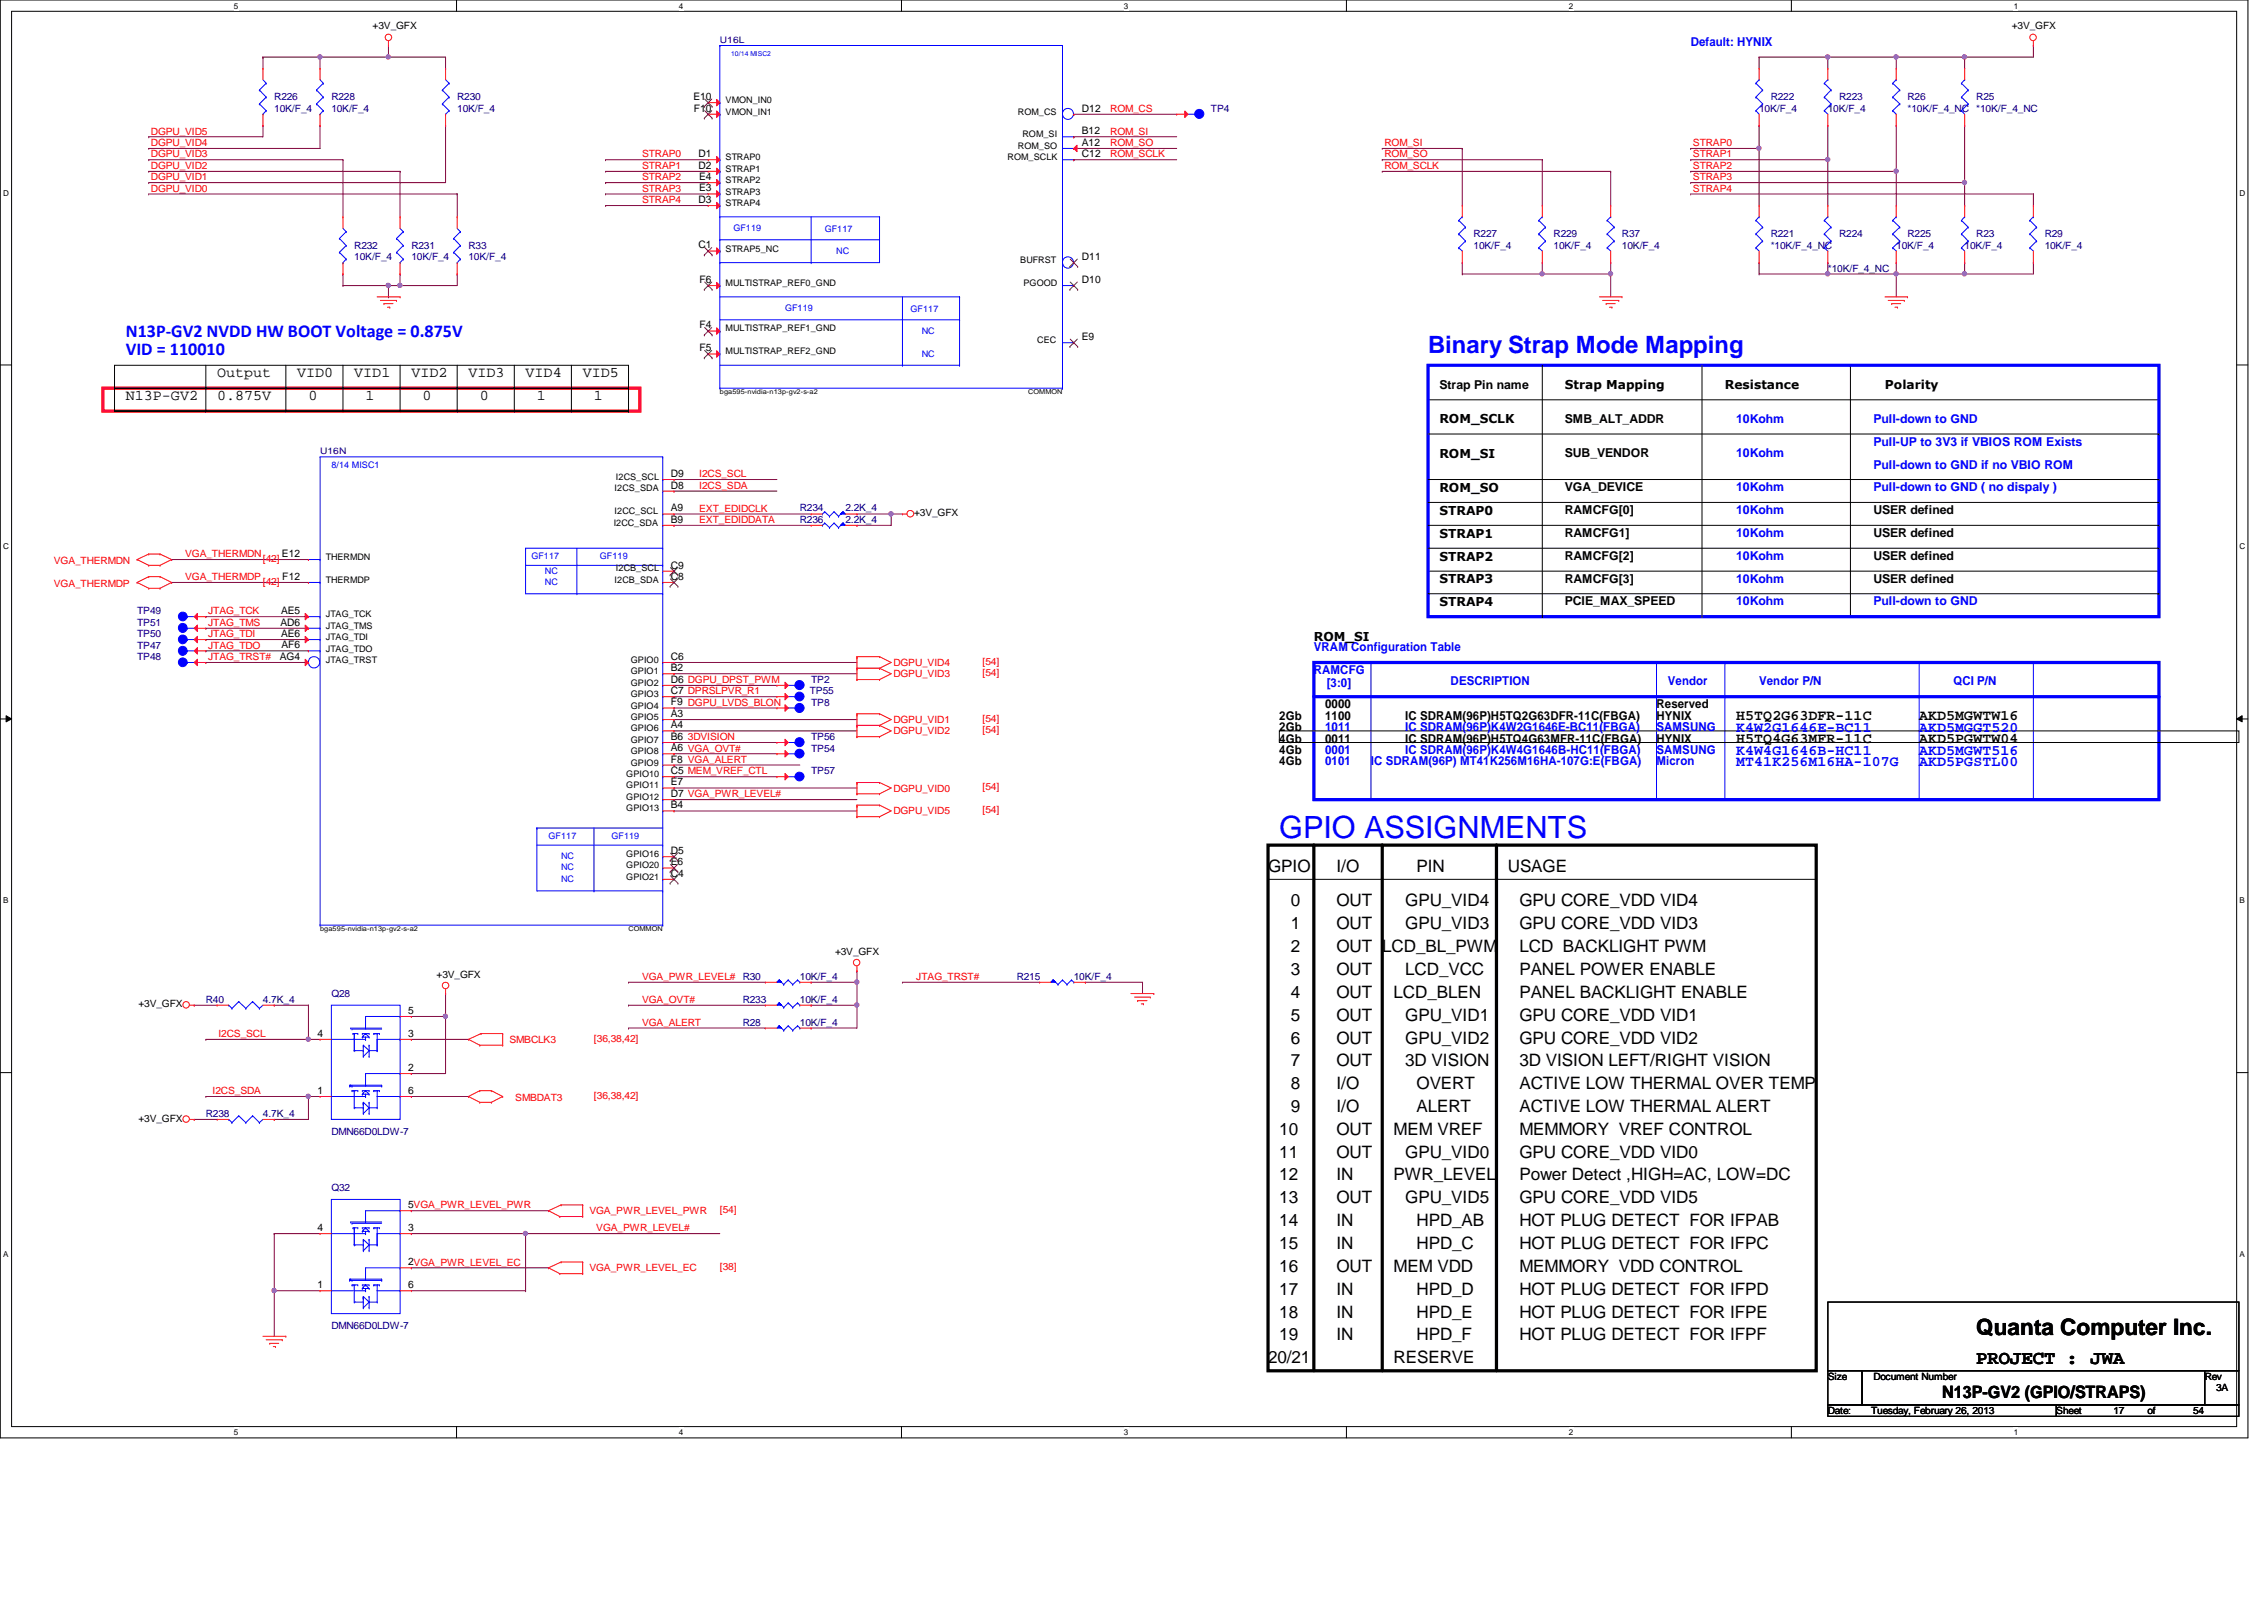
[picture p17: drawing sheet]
<svg xmlns="http://www.w3.org/2000/svg" width="297mm" height="210mm" viewBox="0 0 297 210" stroke-linecap="round" stroke-linejoin="round" font-family="sans-serif">
<defs><g id="words">
<text font-size="4" fill="#00f" x="167.8" y="110">GPIO ASSIGNMENTS</text>
<text font-size="3.1" fill="#00f" x="187.4" y="46.4">Binary Strap Mode Mapping</text>
<text font-size="3" x="259.3" y="175.1">Quanta Computer Inc.</text>
<text font-size="2.5" x="259.3" y="178.9">PROJECT : JWA</text>
<g font-size="2.4" fill="#00f">
<text x="16.5" y="44.2">N13P-GV2 NVDD HW BOOT Voltage = 0.875V</text>
<text x="16.5" y="46.6">VID = 110010</text>
</g>
<g font-size="2.2">
<text x="166.4" y="114.4">GPIO</text>
<text x="169.4" y="118.9">0</text>
<text x="175.3" y="114.4">I/O</text>
<text x="175.3" y="118.9">OUT</text>
<text x="184.4" y="118.9">GPU_VID4</text>
<text x="185.8" y="114.4">PIN</text>
<text x="197.8" y="114.4">USAGE</text>
<text x="199.3" y="118.9">GPU CORE_VDD VID4</text>
<text x="169.4" y="124.9">2</text>
<text x="169.4" y="121.9">1</text>
<text x="175.3" y="124.9">OUT</text>
<text x="175.3" y="121.9">OUT</text>
<text x="181.4" y="124.9">LCD_BL_PWM</text>
<text x="184.4" y="121.9">GPU_VID3</text>
<text x="199.3" y="124.9">LCD BACKLIGHT PWM</text>
<text x="199.3" y="121.9">GPU CORE_VDD VID3</text>
<text x="169.4" y="130.9">4</text>
<text x="169.4" y="127.9">3</text>
<text x="175.3" y="130.9">OUT</text>
<text x="175.3" y="127.9">OUT</text>
<text x="182.8" y="130.9">LCD_BLEN</text>
<text x="184.4" y="127.9">LCD_VCC</text>
<text x="199.3" y="127.9">PANEL POWER ENABLE</text>
<text x="199.3" y="130.9">PANEL BACKLIGHT ENABLE</text>
<text x="169.4" y="133.9">5</text>
<text x="169.4" y="136.9">6</text>
<text x="175.3" y="133.9">OUT</text>
<text x="175.3" y="136.9">OUT</text>
<text x="184.4" y="133.9">GPU_VID1</text>
<text x="184.4" y="136.9">GPU_VID2</text>
<text x="199.3" y="133.9">GPU CORE_VDD VID1</text>
<text x="199.3" y="136.9">GPU CORE_VDD VID2</text>
<text x="169.4" y="139.9">7</text>
<text x="169.4" y="142.9">8</text>
<text x="175.3" y="139.9">OUT</text>
<text x="175.3" y="142.9">I/O</text>
<text x="184.4" y="139.9">3D VISION</text>
<text x="185.8" y="142.9">OVERT</text>
<text x="199.3" y="142.9">ACTIVE LOW THERMAL OVER TEMP</text>
<text x="199.3" y="139.9">3D VISION LEFT/RIGHT VISION</text>
<text x="167.8" y="148.9">10</text>
<text x="169.4" y="145.9">9</text>
<text x="175.3" y="145.9">I/O</text>
<text x="175.3" y="148.9">OUT</text>
<text x="182.8" y="148.9">MEM VREF</text>
<text x="185.8" y="145.9">ALERT</text>
<text x="199.3" y="145.9">ACTIVE LOW THERMAL ALERT</text>
<text x="199.3" y="148.9">MEMMORY VREF CONTROL</text>
<text x="167.8" y="154.9">12</text>
<text x="167.8" y="151.9">11</text>
<text x="175.3" y="154.9">IN</text>
<text x="175.3" y="151.9">OUT</text>
<text x="182.8" y="154.9">PWR_LEVEL</text>
<text x="184.4" y="151.9">GPU_VID0</text>
<text x="199.3" y="151.9">GPU CORE_VDD VID0</text>
<text x="199.3" y="154.9">Power Detect ,HIGH=AC, LOW=DC</text>
<text x="167.8" y="160.9">14</text>
<text x="167.8" y="157.9">13</text>
<text x="175.3" y="157.9">OUT</text>
<text x="175.3" y="160.9">IN</text>
<text x="184.4" y="157.9">GPU_VID5</text>
<text x="185.8" y="160.9">HPD_AB</text>
<text x="199.3" y="160.9">HOT PLUG DETECT FOR IFPAB</text>
<text x="199.3" y="157.9">GPU CORE_VDD VID5</text>
<text x="167.8" y="163.9">15</text>
<text x="167.8" y="166.9">16</text>
<text x="175.3" y="163.9">IN</text>
<text x="175.3" y="166.9">OUT</text>
<text x="182.8" y="166.9">MEM VDD</text>
<text x="185.8" y="163.9">HPD_C</text>
<text x="199.3" y="166.9">MEMMORY VDD CONTROL</text>
<text x="199.3" y="163.9">HOT PLUG DETECT FOR IFPC</text>
<text x="167.8" y="169.8">17</text>
<text x="167.8" y="172.8">18</text>
<text x="175.3" y="169.8">IN</text>
<text x="175.3" y="172.8">IN</text>
<text x="185.8" y="169.8">HPD_D</text>
<text x="185.8" y="172.8">HPD_E</text>
<text x="199.3" y="169.8">HOT PLUG DETECT FOR IFPD</text>
<text x="199.3" y="172.8">HOT PLUG DETECT FOR IFPE</text>
<text x="166.4" y="178.9">20/21</text>
<text x="167.8" y="175.9">19</text>
<text x="175.3" y="175.9">IN</text>
<text x="182.8" y="178.9">RESERVE</text>
<text x="185.8" y="175.9">HPD_F</text>
<text x="199.3" y="175.9">HOT PLUG DETECT FOR IFPF</text>
<text x="254.8" y="183.4">N13P-GV2 (GPIO/STRAPS)</text>
</g>
<g font-size="1.9">
<text x="16.5" y="52.5">N13P-GV2</text>
<text x="28.5" y="49.4">Output</text>
<text x="28.5" y="52.5">0.875V</text>
<text x="39" y="49.4">VID0</text>
<text x="40.5" y="52.5">0</text>
<text x="46.5" y="49.4">VID1</text>
<text x="48" y="52.5">1</text>
<text x="54" y="49.4">VID2</text>
<text x="55.5" y="52.5">0</text>
<text x="61.5" y="49.4">VID3</text>
<text x="62.9" y="52.5">0</text>
<text x="69" y="49.4">VID4</text>
<text x="70.4" y="52.5">1</text>
<text x="76.5" y="49.4">VID5</text>
<text x="77.9" y="52.5">1</text>
<text x="227.8" y="94.5">H5TQ2G63DFR-11C</text>
<text x="251.8" y="94.5">AKD5MGWTW16</text>
<text x="227.8" y="97.5">H5TQ4G63MFR-11C</text>
<text x="251.8" y="97.5">AKD5PGWTW04</text>
</g>
<g font-size="1.9" fill="#00f">
<text x="227.8" y="96">K4W2G1646E-BC11</text>
<text x="227.8" y="99">K4W4G1646B-HC11</text>
<text x="227.8" y="100.5">MT41K256M16HA-107G</text>
<text x="251.8" y="96">AKD5MGGT520</text>
<text x="251.8" y="100.5">AKD5PGSTL00</text>
<text x="251.8" y="99">AKD5MGWT516</text>
</g>
<g font-size="1.6" fill="#00f">
<text x="221.8" y="6">Default: HYNIX</text>
<text x="227.8" y="55.5">10Kohm</text>
<text x="227.8" y="59.9">10Kohm</text>
<text x="245.8" y="58.5">Pull-UP to 3V3 if VBIOS ROM Exists</text>
<text x="245.8" y="55.5">Pull-down to GND</text>
<text x="227.8" y="64.4">10Kohm</text>
<text x="245.8" y="64.4">Pull-down to GND ( no dispaly )</text>
<text x="245.8" y="61.5">Pull-down to GND if no VBIO ROM</text>
<text x="227.8" y="67.4">10Kohm</text>
<text x="227.8" y="70.4">10Kohm</text>
<text x="227.8" y="73.4">10Kohm</text>
<text x="227.8" y="76.5">10Kohm</text>
<text x="227.8" y="79.4">10Kohm</text>
<text x="245.8" y="79.4">Pull-down to GND</text>
<text x="172.4" y="88.4">RAMCFG</text>
<text x="172.4" y="85.4">VRAM Configuration Table</text>
<text x="190.3" y="89.9">DESCRIPTION</text>
<text x="218.8" y="89.9">Vendor</text>
<text x="230.8" y="89.9">Vendor P/N</text>
<text x="256.3" y="89.9">QCI P/N</text>
<text x="173.9" y="95.9">1011</text>
<text x="174.1" y="90.1">[3:0]</text>
<text x="184.4" y="95.9">IC SDRAM(96P)K4W2G1646E-BC11(FBGA)</text>
<text x="217.3" y="95.9">SAMSUNG</text>
<text x="173.9" y="98.9">0001</text>
<text x="173.9" y="100.4">0101</text>
<text x="179.9" y="100.4">IC SDRAM(96P) MT41K256M16HA-107G:E(FBGA)</text>
<text x="184.4" y="98.9">IC SDRAM(96P)K4W4G1646B-HC11(FBGA)</text>
<text x="217.3" y="98.9">SAMSUNG</text>
<text x="217.3" y="100.4">Micron</text>
</g>
<g font-size="1.6">
<text x="188.8" y="51">Strap Pin name</text>
<text x="205.3" y="51.1">Strap Mapping</text>
<text x="226.3" y="51.1">Resistance</text>
<text x="247.3" y="51.1">Polarity</text>
<text x="188.8" y="55.5">ROM_SCLK</text>
<text x="205.3" y="59.9">SUB_VENDOR</text>
<text x="205.3" y="55.5">SMB_ALT_ADDR</text>
<text x="188.8" y="60">ROM_SI</text>
<text x="188.8" y="64.5">ROM_SO</text>
<text x="205.3" y="64.4">VGA_DEVICE</text>
<text x="188.8" y="70.5">STRAP1</text>
<text x="188.8" y="67.5">STRAP0</text>
<text x="205.3" y="67.4">RAMCFG[0]</text>
<text x="205.3" y="70.4">RAMCFG1]</text>
<text x="245.8" y="67.4">USER defined</text>
<text x="245.8" y="70.4">USER defined</text>
<text x="188.8" y="73.5">STRAP2</text>
<text x="188.8" y="76.5">STRAP3</text>
<text x="205.3" y="76.5">RAMCFG[3]</text>
<text x="205.3" y="73.4">RAMCFG[2]</text>
<text x="245.8" y="73.4">USER defined</text>
<text x="245.8" y="76.5">USER defined</text>
<text x="188.8" y="79.5">STRAP4</text>
<text x="205.3" y="79.4">PCIE_MAX_SPEED</text>
<text x="172.4" y="84">ROM_SI</text>
<text x="167.8" y="94.4">2Gb</text>
<text x="167.8" y="95.9">2Gb</text>
<text x="173.9" y="92.9">0000</text>
<text x="173.9" y="94.4">1100</text>
<text x="184.4" y="94.4">IC SDRAM(96P)H5TQ2G63DFR-11C(FBGA)</text>
<text x="217.3" y="94.4">HYNIX</text>
<text x="217.3" y="92.9">Reserved</text>
<text x="167.8" y="97.4">4Gb</text>
<text x="167.8" y="98.9">4Gb</text>
<text x="167.8" y="100.4">4Gb</text>
<text x="173.9" y="97.4">0011</text>
<text x="184.4" y="97.4">IC SDRAM(96P)H5TQ4G63MFR-11C(FBGA)</text>
<text x="217.3" y="97.4">HYNIX</text>
</g>
<g font-size="1.4">
<text x="91" y="13.1">E10</text>
<text x="91" y="14.6">F10</text>
<text x="141.9" y="17.6">B12</text>
<text x="141.9" y="14.6">D12</text>
<text x="91.6" y="22.1">D2</text>
<text x="91.6" y="20.6">D1</text>
<text x="91.7" y="23.6">E4</text>
<text x="141.9" y="20.6">C12</text>
<text x="141.9" y="19.1">A12</text>
<text x="91.6" y="26.6">D3</text>
<text x="91.7" y="25.1">E3</text>
<text x="91.6" y="32.6">C1</text>
<text x="141.9" y="34.1">D11</text>
<text x="91.8" y="37.1">F6</text>
<text x="141.9" y="37.1">D10</text>
<text x="91.8" y="46.1">F5</text>
<text x="91.8" y="43.1">F4</text>
<text x="141.9" y="44.6">E9</text>
<text x="88" y="64.1">D8</text>
<text x="88" y="62.6">D9</text>
<text x="88" y="68.6">B9</text>
<text x="88" y="67.1">A9</text>
<text x="37" y="73.1">E12</text>
<text x="37" y="76.1">F12</text>
<text x="88" y="76.1">C8</text>
<text x="88" y="74.6">C9</text>
<text x="36.8" y="82.1">AD6</text>
<text x="36.9" y="83.6">AE6</text>
<text x="36.9" y="80.6">AE5</text>
<text x="36.7" y="86.6">AG4</text>
<text x="36.9" y="85">AF6</text>
<text x="88" y="89.6">D6 DGPU_DPST_PWM</text>
<text x="88" y="88.1">B2</text>
<text x="88" y="86.6">C6</text>
<text x="88" y="95.5">A4</text>
<text x="88" y="94.1">A3</text>
<text x="88" y="92.5">F9 DGPU_LVDS_BLON</text>
<text x="88" y="91.1">C7 DPRSLPVR_R1</text>
<text x="88" y="101.6">C5 MEM_VREF_CTL</text>
<text x="88" y="100">F8 VGA_ALERT</text>
<text x="88" y="98.6">A6 VGA_OVT#</text>
<text x="88" y="97.1">B6</text>
<text x="88" y="106">B4</text>
<text x="88" y="104.6">D7 VGA_PWR_LEVEL#</text>
<text x="88" y="103">E7</text>
<text x="88" y="113.5">E6</text>
<text x="88" y="112.1">D5</text>
<text x="88" y="115">C4</text>
<text x="41.7" y="136">4</text>
<text x="53.5" y="133">5</text>
<text x="53.5" y="136">3</text>
<text x="41.7" y="143.5">1</text>
<text x="53.5" y="143.5">6</text>
<text x="53.5" y="140.5">2</text>
<text x="41.7" y="161.5">4</text>
<text x="53.5" y="158.5">5VGA_PWR_LEVEL_PWR</text>
<text x="53.5" y="161.5">3</text>
<text x="53.5" y="166">2VGA_PWR_LEVEL_EC</text>
<text x="41.7" y="169">1</text>
<text x="53.5" y="169">6</text>
</g>
<g font-size="1.3">
<text x="48.9" y="3.9">+3V_GFX</text>
<text x="263.9" y="3.9">+3V_GFX</text>
<text x="119.9" y="67.7">+3V_GFX</text>
<text x="109.6" y="125.3">+3V_GFX</text>
<text x="57.3" y="128.3">+3V_GFX</text>
<text x="18.2" y="132.2">+3V_GFX</text>
<text x="18.2" y="147.2">+3V_GFX</text>
<text x="239.8" y="181">Size</text>
<text x="239.8" y="185.5">Date:</text>
<text x="245.5" y="185.5">Tuesday, February 26, 2013</text>
<text x="245.8" y="181">Document Number</text>
<text x="269.8" y="185.5">Sheet</text>
<text x="277.3" y="185.5">17</text>
<text x="281.8" y="185.5">of</text>
<text x="287.7" y="185.5">54</text>
<text x="289.3" y="181">Rev</text>
<text x="290.7" y="182.5">3A</text>
</g>
<g font-size="1.3" fill="#f00">
<text x="19.8" y="17.7">DGPU_VID5</text>
<text x="145.7" y="14.7">ROM_CS</text>
<text x="145.7" y="17.7">ROM_SI</text>
<text x="19.8" y="20.7">DGPU_VID3</text>
<text x="19.8" y="19.2">DGPU_VID4</text>
<text x="19.8" y="23.7">DGPU_VID1</text>
<text x="19.8" y="22.2">DGPU_VID2</text>
<text x="84.2" y="22.2">STRAP1</text>
<text x="84.2" y="20.7">STRAP0</text>
<text x="84.2" y="23.7">STRAP2</text>
<text x="145.7" y="19.2">ROM_SO</text>
<text x="145.7" y="20.7">ROM_SCLK</text>
<text x="181.6" y="19.2">ROM_SI</text>
<text x="181.6" y="22.2">ROM_SCLK</text>
<text x="181.6" y="20.7">ROM_SO</text>
<text x="222.1" y="22.2">STRAP2</text>
<text x="222.1" y="20.7">STRAP1</text>
<text x="222.1" y="23.7">STRAP3</text>
<text x="222.1" y="19.2">STRAP0</text>
<text x="19.8" y="25.1">DGPU_VID0</text>
<text x="84.2" y="26.7">STRAP4</text>
<text x="84.2" y="25.1">STRAP3</text>
<text x="222.1" y="25.1">STRAP4</text>
<text x="91.7" y="64.1">I2CS_SDA</text>
<text x="91.7" y="62.6">I2CS_SCL</text>
<text x="91.7" y="67.1">EXT_EDIDCLK</text>
<text x="91.7" y="68.6">EXT_EDIDDATA</text>
<text x="7.1" y="74">VGA_THERMDN</text>
<text x="7.1" y="77">VGA_THERMDP</text>
<text x="24.3" y="73.1">VGA_THERMDN</text>
<text x="24.3" y="76.1">VGA_THERMDP</text>
<text x="34.5" y="73.7">[42]</text>
<text x="34.5" y="76.7">[42]</text>
<text x="27.3" y="83.6">JTAG_TDI</text>
<text x="27.3" y="80.6">JTAG_TCK</text>
<text x="27.3" y="82.1">JTAG_TMS</text>
<text x="27.3" y="85.1">JTAG_TDO</text>
<text x="27.3" y="86.6">JTAG_TRST#</text>
<text x="117.2" y="88.9">DGPU_VID3</text>
<text x="117.2" y="87.3">DGPU_VID4</text>
<text x="128.9" y="88.7">[54]</text>
<text x="128.9" y="87.2">[54]</text>
<text x="117.2" y="94.8">DGPU_VID1</text>
<text x="128.9" y="94.7">[54]</text>
<text x="90.3" y="97.1">3DVISION</text>
<text x="117.2" y="96.4">DGPU_VID2</text>
<text x="128.9" y="96.2">[54]</text>
<text x="117.2" y="103.8">DGPU_VID0</text>
<text x="117.2" y="106.8">DGPU_VID5</text>
<text x="128.9" y="103.7">[54]</text>
<text x="128.9" y="106.7">[54]</text>
<text x="84.2" y="131.6">VGA_OVT#</text>
<text x="84.2" y="128.6">VGA_PWR_LEVEL#</text>
<text x="120.2" y="128.6">JTAG_TRST#</text>
<text x="28.7" y="136.1">I2CS_SCL</text>
<text x="66.8" y="136.8">SMBCLK3</text>
<text x="77.9" y="136.7">[36,38,42]</text>
<text x="84.2" y="134.6">VGA_ALERT</text>
<text x="27.9" y="143.6">I2CS_SDA</text>
<text x="67.6" y="144.4">SMBDAT3</text>
<text x="77.9" y="144.1">[36,38,42]</text>
<text x="77.3" y="159.3">VGA_PWR_LEVEL_PWR</text>
<text x="78.2" y="161.5">VGA_PWR_LEVEL#</text>
<text x="94.4" y="159.1">[54]</text>
<text x="77.3" y="166.8">VGA_PWR_LEVEL_EC</text>
<text x="94.4" y="166.6">[38]</text>
</g>
<g font-size="1.3" fill="#000080">
<text x="36" y="13.2">R226</text>
<text x="36" y="14.6">10K/F_4</text>
<text x="43.5" y="13.2">R228</text>
<text x="43.5" y="14.6">10K/F_4</text>
<text x="60" y="13.2">R230</text>
<text x="60" y="14.6">10K/F_4</text>
<text x="158.9" y="14.6">TP4</text>
<text x="230.8" y="14.6">10K/F_4</text>
<text x="232.3" y="13.2">R222</text>
<text x="239.8" y="14.6">10K/F_4</text>
<text x="241.3" y="13.2">R223</text>
<text x="250.3" y="13.2">R26</text>
<text x="250.3" y="14.6">*10K/F_4_NC</text>
<text x="259.3" y="13.2">R25</text>
<text x="259.3" y="14.6">*10K/F_4_NC</text>
<text x="46.5" y="32.6">R232</text>
<text x="46.5" y="34.1">10K/F_4</text>
<text x="54" y="32.6">R231</text>
<text x="54" y="34.1">10K/F_4</text>
<text x="61.5" y="32.6">R33</text>
<text x="61.5" y="34.1">10K/F_4</text>
<text x="193.3" y="31.2">R227</text>
<text x="193.3" y="32.6">10K/F_4</text>
<text x="203.8" y="31.2">R229</text>
<text x="203.8" y="32.6">10K/F_4</text>
<text x="212.8" y="31.2">R37</text>
<text x="212.8" y="32.6">10K/F_4</text>
<text x="232.3" y="31.2">R221</text>
<text x="232.3" y="32.6">*10K/F_4_NC</text>
<text x="239.8" y="35.6">*10K/F_4_NC</text>
<text x="241.3" y="31.2">R224</text>
<text x="248.8" y="32.6">10K/F_4</text>
<text x="250.3" y="31.2">R225</text>
<text x="257.8" y="32.6">10K/F_4</text>
<text x="259.3" y="31.2">R23</text>
<text x="268.3" y="31.2">R29</text>
<text x="268.3" y="32.6">10K/F_4</text>
<text x="104.9" y="68.6">R236</text>
<text x="104.9" y="67.1">R234</text>
<text x="110.9" y="68.6">2.2K_4</text>
<text x="110.9" y="67.1">2.2K_4</text>
<text x="18" y="80.6">TP49</text>
<text x="18" y="83.6">TP50</text>
<text x="18" y="82.1">TP51</text>
<text x="18" y="86.6">TP48</text>
<text x="18" y="85.1">TP47</text>
<text x="106.4" y="89.6">TP2</text>
<text x="106.3" y="91.1">TP55</text>
<text x="106.4" y="92.6">TP8</text>
<text x="106.4" y="98.6">TP54</text>
<text x="106.4" y="101.6">TP57</text>
<text x="106.4" y="97.1">TP56</text>
<text x="27" y="131.5">R40</text>
<text x="34.5" y="131.5">4.7K_4</text>
<text x="43.5" y="130.8">Q28</text>
<text x="97.4" y="128.6">R30</text>
<text x="97.4" y="131.5">R233</text>
<text x="104.9" y="128.6">10K/F_4</text>
<text x="104.9" y="131.5">10K/F_4</text>
<text x="133.4" y="128.6">R215</text>
<text x="140.9" y="128.6">10K/F_4</text>
<text x="97.4" y="134.5">R28</text>
<text x="104.9" y="134.5">10K/F_4</text>
<text x="27" y="146.5">R238</text>
<text x="34.5" y="146.5">4.7K_4</text>
<text x="43.5" y="148.9">DMN66D0LDW-7</text>
<text x="43.5" y="156.3">Q32</text>
<text x="43.5" y="174.4">DMN66D0LDW-7</text>
</g>
<g font-size="1.2" fill="#000080">
<text x="94.4" y="5.6">U16L</text>
<text x="42" y="59.5">U16N</text>
</g>
<g font-size="1.2">
<text x="95.2" y="15">VMON_IN1</text>
<text x="95.2" y="13.5">VMON_IN0</text>
<text x="133.6" y="15">ROM_CS</text>
<text x="95.2" y="22.5">STRAP1</text>
<text x="95.2" y="21">STRAP0</text>
<text x="132.2" y="21">ROM_SCLK</text>
<text x="133.6" y="19.5">ROM_SO</text>
<text x="134.2" y="18">ROM_SI</text>
<text x="95.2" y="27">STRAP4</text>
<text x="95.2" y="25.5">STRAP3</text>
<text x="95.2" y="24">STRAP2</text>
<text x="95.2" y="33">STRAP5_NC</text>
<text x="133.9" y="34.5">BUFRST</text>
<text x="95.2" y="37.5">MULTISTRAP_REF0_GND</text>
<text x="134.3" y="37.5">PGOOD</text>
<text x="95.2" y="46.5">MULTISTRAP_REF2_GND</text>
<text x="95.2" y="43.5">MULTISTRAP_REF1_GND</text>
<text x="136.1" y="45">CEC</text>
<text x="80.6" y="64.5">I2CS_SDA</text>
<text x="80.8" y="63">I2CS_SCL</text>
<text x="80.5" y="69">I2CC_SDA</text>
<text x="80.6" y="67.5">I2CC_SCL</text>
<text x="42.8" y="76.5">THERMDP</text>
<text x="42.8" y="73.4">THERMDN</text>
<text x="80.6" y="76.5">I2CB_SDA</text>
<text x="80.8" y="75">I2CB_SCL</text>
<text x="42.8" y="83.9">JTAG_TDI</text>
<text x="42.8" y="82.5">JTAG_TMS</text>
<text x="42.8" y="80.9">JTAG_TCK</text>
<text x="42.8" y="87">JTAG_TRST</text>
<text x="42.8" y="85.5">JTAG_TDO</text>
<text x="82.8" y="90">GPIO2</text>
<text x="82.8" y="88.4">GPIO1</text>
<text x="82.8" y="87">GPIO0</text>
<text x="82.8" y="95.9">GPIO6</text>
<text x="82.8" y="94.4">GPIO5</text>
<text x="82.8" y="93">GPIO4</text>
<text x="82.8" y="91.4">GPIO3</text>
<text x="82.2" y="101.9">GPIO10</text>
<text x="82.8" y="100.5">GPIO9</text>
<text x="82.8" y="98.9">GPIO8</text>
<text x="82.8" y="97.5">GPIO7</text>
<text x="82.2" y="106.4">GPIO13</text>
<text x="82.2" y="104.9">GPIO12</text>
<text x="82.2" y="103.4">GPIO11</text>
<text x="82.2" y="113.9">GPIO20</text>
<text x="82.2" y="112.4">GPIO16</text>
<text x="82.2" y="115.4">GPIO21</text>
</g>
<g font-size="1.2" fill="#00f">
<text x="96.2" y="30.3">GF119</text>
<text x="108.2" y="30.4">GF117</text>
<text x="109.7" y="33.3">NC</text>
<text x="103" y="40.8">GF119</text>
<text x="119.5" y="40.9">GF117</text>
<text x="120.9" y="46.8">NC</text>
<text x="120.9" y="43.8">NC</text>
<text x="43.5" y="61.3">8/14 MISC1</text>
<text x="69.7" y="73.3">GF117</text>
<text x="71.5" y="76.8">NC</text>
<text x="71.5" y="75.3">NC</text>
<text x="78.7" y="73.3">GF119</text>
<text x="72" y="110">GF117</text>
<text x="73.6" y="112.7">NC</text>
<text x="80.2" y="110">GF119</text>
<text x="73.6" y="115.7">NC</text>
<text x="73.6" y="114.1">NC</text>
</g>
<g font-size="1.1">
<text x="30.7" y="1.1">5</text>
<text x="89.1" y="1.1">4</text>
<text x="147.4" y="1.1">3</text>
<text x="205.8" y="1.1">2</text>
<text x="264.2" y="1.1">1</text>
<text x=".4" y="25.7">D</text>
<text x="293.8" y="25.7">D</text>
<text x=".4" y="72.1">C</text>
<text x="293.8" y="72.1">C</text>
<text x=".4" y="118.5">B</text>
<text x="293.8" y="118.5">B</text>
<text x=".4" y="164.9">A</text>
<text x="293.8" y="164.9">A</text>
<text x="30.7" y="188.3">5</text>
<text x="89.1" y="188.3">4</text>
<text x="147.4" y="188.3">3</text>
<text x="205.8" y="188.3">2</text>
<text x="264.2" y="188.3">1</text>
</g>
<text font-size=".9" fill="#00f" x="95.9" y="7.4">10/14 MISC2</text>
<g font-size=".9">
<text x="94.4" y="51.7">bga595-nvidia-n13p-gv2-s-a2</text>
<text x="134.9" y="51.7">COMMON</text>
<text x="42" y="122.2">bga595-nvidia-n13p-gv2-s-a2</text>
<text x="82.5" y="122.2">COMMON</text>
</g>
</g></defs>
<path d="M0 0h294.9v188.6h-294.9zM1.5 1.5h292v185.7h-292z" fill="none" stroke="#000" stroke-width=".13"/>
<g fill="#fff">
<path d="M30.7 .2h.6v1.2h-.6z"/>
<path d="M30.7 187.3h.6v1.2h-.6z"/>
</g>
<path d="M59.9 0v1.5M59.9 187.2v1.4" fill="none" stroke="#000" stroke-width=".13"/>
<g fill="#fff">
<path d="M89.1 .2h.6v1.2h-.6z"/>
<path d="M89.1 187.3h.6v1.2h-.6z"/>
</g>
<path d="M118.3 0v1.5M118.3 187.2v1.4" fill="none" stroke="#000" stroke-width=".13"/>
<g fill="#fff">
<path d="M147.4 .2h.6v1.2h-.6z"/>
<path d="M147.4 187.3h.6v1.2h-.6z"/>
</g>
<path d="M176.7 0v1.5M176.7 187.2v1.4" fill="none" stroke="#000" stroke-width=".13"/>
<g fill="#fff">
<path d="M205.8 .2h.6v1.2h-.6z"/>
<path d="M205.8 187.3h.6v1.2h-.6z"/>
</g>
<path d="M235 0v1.5M235 187.2v1.4" fill="none" stroke="#000" stroke-width=".13"/>
<g fill="#fff">
<path d="M264.2 .2h.6v1.2h-.6z"/>
<path d="M264.2 187.3h.6v1.2h-.6z"/>
<path d="M.4 24.7h.8v1.2h-.8z"/>
<path d="M293.8 24.7h.8v1.2h-.8z"/>
<path d="M.4 71.1h.8v1.2h-.8z"/>
<path d="M293.8 71.1h.8v1.2h-.8z"/>
</g>
<path d="M0 47.9h1.5M293.5 47.9h1.4" fill="none" stroke="#000" stroke-width=".13"/>
<g fill="#fff">
<path d="M.4 117.5h.7v1.2h-.7z"/>
<path d="M293.8 117.5h.8v1.2h-.8z"/>
</g>
<path d="M0 94.3h1.5M.8 93.9l.7 .4-.7 .4zM293.5 94.3l.7-.4v.8zM293.5 94.3h1.4" fill="none" stroke="#000" stroke-width=".13"/>
<path d="M.8 93.9l.7 .4-.7 .4zM293.5 94.3l.7-.4v.8z" fill="#000"/>
<g fill="#fff">
<path d="M.4 163.9h.7v1.2h-.7z"/>
<path d="M293.8 163.9h.8v1.2h-.8z"/>
</g>
<g fill="none" stroke="#000" stroke-width=".13">
<path d="M15 47.9h67.5v6h-67.5zM15 50.9h67.5M15 53.9h67.5M27 53.9h.1M27 47.9v6M37.5 53.9h.1M37.5 47.9v6M45 53.9h.1M45 47.9v6M52.5 53.9h.1M52.5 47.9v6M60 53.9h.1"/>
<path d="M60 47.9v6M67.5 53.9h.1M67.5 47.9v6M75 53.9h.1M75 47.9v6M82.5 50.9h.1M82.5 53.9h.1M187.4 52.5h.1M187.4 52.5h95.8M187.4 56.9h95.8M202.3 47.9v33M223.3 47.9v33"/>
<path d="M242.8 47.9v33M283.2 56.9h.1M187.4 74.9h95.8M187.4 65.9h95.8M187.4 62.9h95.8M187.4 71.9h95.8M187.4 68.9h95.8M187.4 77.9h95.8M283.2 74.9h.1M283.2 65.9h.1M283.2 62.9h.1M283.2 71.9h.1"/>
<path d="M283.2 68.9h.1M283.2 77.9h.1M202.3 80.9h.1M223.3 80.9h.1M242.8 80.9h.1M166.4 115.4h71.9M238.3 115.4h.1M0 140.7h1.5M293.5 140.7h1.4"/>
</g>
<path d="M187.4 47.9h95.8v33h-95.8zM172.4 86.9h110.8v18h-110.8zM172.4 91.4h110.8" fill="none" stroke="#00f" stroke-width=".42"/>
<path d="M166.4 110.9h71.9v68.9h-71.9zM172.4 110.9v68.9M181.4 110.9v68.9M196.3 110.9v68.9" fill="none" stroke="#000" stroke-width=".42"/>
<g fill="#000">
<circle cx="172.4" cy="110.9" r=".21"/>
<circle cx="181.4" cy="110.9" r=".21"/>
<circle cx="196.3" cy="110.9" r=".21"/>
</g>
<path d="M13.5 50.9h70.4v3h-70.4z" fill="none" stroke="#f00" stroke-width=".42"/>
<path d="M179.9 86.9v18M226.3 86.9v18M251.8 86.9v18M266.8 86.9v18M179.9 104.9h.1M226.3 104.9h.1M251.8 104.9h.1M266.8 104.9h.1" fill="none" stroke="#00f" stroke-width=".13"/>
<circle cx="283.2" cy="91.4" r=".21" fill="#00f"/>
<path d="M217.3 86.9v18M217.3 104.9h.1" fill="none" stroke="#00f" stroke-width=".13"/>
<path d="M167.8 95.9h125.9v1.5h-125.9z" fill="none" stroke="#000" stroke-width=".13"/>
<g fill="none" stroke="#800040" stroke-width=".13">
<path d="M140.9 19.5h.1M140.9 19.5h13.5M79.5 27h.1M79.5 25.4h.1M79.5 22.5h.1M79.5 21h.1M79.5 24h.1M79.5 27h13.4M79.5 25.4h13.4M79.5 22.5h13.4M79.5 21h13.4M79.5 24h13.4"/>
<path d="M106.4 128.9h.1M106.4 128.9h6"/>
</g>
<circle cx="112.4" cy="128.8" r=".29" fill="#f0f"/>
<circle cx="112.4" cy="128.8" r=".29" fill="none" stroke="#f0f" stroke-width=".13"/>
<path d="M27 136.4h.1M40.5 131.9h.1M40.5 131.9v4.5h-13.5M54 143.8h.1M54 143.8h7.5" fill="none" stroke="#800040" stroke-width=".13"/>
<circle cx="40.4" cy="136.3" r=".29" fill="#f0f"/>
<circle cx="40.4" cy="136.3" r=".29" fill="none" stroke="#f0f" stroke-width=".13"/>
<path d="M58.5 130.3h.1M58.5 130.3v3" fill="none" stroke="#800040" stroke-width=".13"/>
<circle cx="58.4" cy="133.3" r=".29" fill="#f0f"/>
<circle cx="58.4" cy="133.3" r=".29" fill="none" stroke="#f0f" stroke-width=".13"/>
<path d="M40.5 136.4h.1M40.5 136.4h1.5M58.5 133.3h.1M58.5 133.3v7.5h-4.5M27 143.8h.1M27 143.8h15M40.5 143.8h.1M54 140.8h.1" fill="none" stroke="#800040" stroke-width=".13"/>
<circle cx="40.4" cy="143.8" r=".29" fill="#f0f"/>
<circle cx="40.4" cy="143.8" r=".29" fill="none" stroke="#f0f" stroke-width=".13"/>
<g fill="none" stroke="#800040" stroke-width=".13">
<path d="M19.5 17.9h.1M19.5 19.5h.1M34.5 16.5h.1M34.5 7.5h.1M34.5 16.5v1.4h-15M34.5 7.5v1.5M34.5 7.5h16.5M42 16.5h.1M42 7.5h.1M42 7.5v1.5M42 16.5v3h-22.5M51 7.5h.1"/>
<path d="M51 6v1.5M58.5 16.5h.1M58.5 9h.1M58.5 7.5v1.5M58.5 16.5v7.5h-39M140.9 15h.1M140.9 15h13.5M19.5 21h.1M19.5 25.4h.1M19.5 24h.1M19.5 22.5h.1M19.5 21h25.5"/>
<path d="M19.5 25.4h40.5M19.5 22.5h33M45 21h.1M45 21v7.4M52.5 22.5h.1M52.5 22.5v5.9M60 25.4h.1M60 25.4v3M25.5 131.9h.1M25.5 131.9h3M54 136.4h.1M54 136.4h7.5"/>
<path d="M25.5 146.9h.1M25.5 146.9h3"/>
</g>
<circle cx="42" cy="7.5" r=".29" fill="#f0f"/>
<circle cx="42" cy="7.5" r=".29" fill="none" stroke="#f0f" stroke-width=".13"/>
<path d="M51 7.5h.1M51 7.5h7.5M221.8 25.4h.1M221.8 25.4h45" fill="none" stroke="#800040" stroke-width=".13"/>
<circle cx="50.9" cy="7.5" r=".29" fill="#f0f"/>
<circle cx="50.9" cy="7.5" r=".29" fill="none" stroke="#f0f" stroke-width=".13"/>
<path d="M45 35.9h.1M45 35.9v1.6M51 38.9h.1M51 37.5v1.4M60 35.9h.1M60 35.9v1.6" fill="none" stroke="#800040" stroke-width=".13"/>
<circle cx="50.9" cy="37.4" r=".29" fill="#f0f"/>
<circle cx="50.9" cy="37.4" r=".29" fill="none" stroke="#f0f" stroke-width=".13"/>
<path d="M230.8 19.5h.1M230.8 19.5v7.5M248.8 7.5h.1M248.8 7.5v1.5M45 37.5h.1M45 37.5h6M52.5 35.9h.1M52.5 37.5h.1M52.5 37.5h7.5M52.5 35.9v1.6M248.8 35.9h.1M248.8 35.9h9" fill="none" stroke="#800040" stroke-width=".13"/>
<circle cx="52.5" cy="37.4" r=".29" fill="#f0f"/>
<circle cx="52.5" cy="37.4" r=".29" fill="none" stroke="#f0f" stroke-width=".13"/>
<path d="M239.8 7.5h.1M239.8 7.5h18M248.8 7.5h.1M257.8 24h.1M257.8 24v3" fill="none" stroke="#800040" stroke-width=".13"/>
<circle cx="248.8" cy="7.5" r=".29" fill="#f0f"/>
<circle cx="248.8" cy="7.5" r=".29" fill="none" stroke="#f0f" stroke-width=".13"/>
<circle cx="239.8" cy="7.5" r=".29" fill="#f0f"/>
<circle cx="239.8" cy="7.5" r=".29" fill="none" stroke="#f0f" stroke-width=".13"/>
<path d="M230.8 34.5h.1M230.8 35.9h.1M230.8 34.5v1.4M239.8 34.5h.1M239.8 34.5v1.4h-9M248.8 35.9h.1M248.8 35.9v3" fill="none" stroke="#800040" stroke-width=".13"/>
<circle cx="248.8" cy="35.9" r=".29" fill="#f0f"/>
<circle cx="248.8" cy="35.9" r=".29" fill="none" stroke="#f0f" stroke-width=".13"/>
<g fill="none" stroke="#800040" stroke-width=".13">
<path d="M230.8 7.5h.1M230.8 7.5v1.5M230.8 7.5h9M239.8 7.5h.1M239.8 7.5v1.5M248.8 16.5h.1M248.8 16.5v10.5M221.8 22.5h.1M221.8 22.5h27M239.8 21h.1M239.8 21v6M248.8 34.5h.1"/>
<path d="M248.8 22.5h.1M248.8 34.5v1.4"/>
</g>
<circle cx="248.8" cy="22.5" r=".29" fill="#f0f"/>
<circle cx="248.8" cy="22.5" r=".29" fill="none" stroke="#f0f" stroke-width=".13"/>
<path d="M239.8 35.9h.1M239.8 35.9h9" fill="none" stroke="#800040" stroke-width=".13"/>
<circle cx="239.8" cy="35.9" r=".29" fill="#f0f"/>
<circle cx="239.8" cy="35.9" r=".29" fill="none" stroke="#f0f" stroke-width=".13"/>
<path d="M221.8 21h.1M221.8 21h18" fill="none" stroke="#800040" stroke-width=".13"/>
<circle cx="239.8" cy="20.9" r=".29" fill="#f0f"/>
<circle cx="239.8" cy="20.9" r=".29" fill="none" stroke="#f0f" stroke-width=".13"/>
<path d="M239.8 16.5h.1M239.8 16.5v4.5M257.8 35.9h.1M266.8 25.4h.1M266.8 34.5h.1M266.8 25.4v1.6M266.8 34.5v1.4h-9" fill="none" stroke="#800040" stroke-width=".13"/>
<circle cx="257.7" cy="35.9" r=".29" fill="#f0f"/>
<circle cx="257.7" cy="35.9" r=".29" fill="none" stroke="#f0f" stroke-width=".13"/>
<path d="M221.8 24h.1M221.8 24h36M257.8 34.5h.1M257.8 34.5v1.4" fill="none" stroke="#800040" stroke-width=".13"/>
<circle cx="257.7" cy="23.9" r=".29" fill="#f0f"/>
<circle cx="257.7" cy="23.9" r=".29" fill="none" stroke="#f0f" stroke-width=".13"/>
<path d="M257.8 16.5h.1M257.8 16.5v7.5M106.4 131.9h.1M106.4 131.9h6M112.4 127.4h.1M112.4 131.9h.1M112.4 127.4v4.5M118.4 128.9h.1M118.4 128.9h18M142.4 128.9h.1M142.4 128.9h7.5" fill="none" stroke="#800040" stroke-width=".13"/>
<circle cx="112.4" cy="131.8" r=".29" fill="#f0f"/>
<circle cx="112.4" cy="131.8" r=".29" fill="none" stroke="#f0f" stroke-width=".13"/>
<g fill="none" stroke="#800040" stroke-width=".13">
<path d="M140.9 17.9h.1M140.9 17.9h13.5M257.8 7.5h.1M266.8 6h.1M266.8 6v1.5h-9M88.4 88.4h.1M88.4 95.9h.1M88.4 97.4h.1M88.4 94.4h.1M88.4 89.9h.1M88.4 91.4h.1M88.4 92.9h.1"/>
<path d="M88.4 98.9h.1M88.4 86.9h.1M88.4 88.4h24M88.4 95.9h24M88.4 97.4h13.5M88.4 94.4h24M88.4 89.9h13.5M88.4 91.4h13.5M88.4 92.9h13.5M88.4 98.9h13.5M88.4 86.9h24M88.4 106.4h.1"/>
<path d="M88.4 100.4h.1M88.4 101.9h.1M88.4 104.9h.1M88.4 103.4h.1M88.4 106.4h24M88.4 100.4h16.5M88.4 101.9h13.5M88.4 104.9h24M88.4 103.4h24M82.5 131.9h.1M82.5 134.9h.1M82.5 131.9h17.9"/>
<path d="M82.5 134.9h17.9M106.4 134.9h.1M112.4 131.9h.1M112.4 131.9v3h-6M149.9 128.9h.1M149.9 128.9v1.4"/>
</g>
<circle cx="257.7" cy="7.5" r=".29" fill="#f0f"/>
<circle cx="257.7" cy="7.5" r=".29" fill="none" stroke="#f0f" stroke-width=".13"/>
<g fill="none" stroke="#800040" stroke-width=".13">
<path d="M181.4 19.5h.1M181.4 19.5h10.5M191.9 19.5h.1M191.9 19.5v7.5M181.4 22.5h.1M181.4 22.5h29.9M191.9 35.9h.1M191.9 34.5h.1M191.9 34.5v1.4M191.9 35.9h19.4M202.3 34.5h.1M202.3 21h.1"/>
<path d="M202.3 35.9h.1M202.3 21v6M202.3 34.5v1.4M211.3 34.5h.1M211.3 35.9h.1M211.3 34.5v4.4"/>
</g>
<circle cx="211.3" cy="35.9" r=".29" fill="#f0f"/>
<circle cx="211.3" cy="35.9" r=".29" fill="none" stroke="#f0f" stroke-width=".13"/>
<circle cx="202.3" cy="35.9" r=".29" fill="#f0f"/>
<circle cx="202.3" cy="35.9" r=".29" fill="none" stroke="#f0f" stroke-width=".13"/>
<g fill="none" stroke="#800040" stroke-width=".13">
<path d="M181.4 21h.1M181.4 21h20.9M211.3 22.5h.1M211.3 22.5v4.5M88.4 64.4h.1M88.4 62.9h.1M88.4 67.4h.1M88.4 68.9h.1M88.4 64.4h13.5M88.4 62.9h13.5M88.4 68.9h18M88.4 67.4h18"/>
<path d="M112.4 68.9h.1M112.4 67.4h.1M112.4 67.4h6M116.9 67.4h.1M116.9 67.4v1.5h-4.5M27 85.4h.1M27 83.9h.1M27 86.9h.1M27 80.9h.1M27 82.4h.1M27 85.4h13.5M27 83.9h13.5"/>
<path d="M27 86.9h13.5M27 80.9h13.5M27 82.4h13.5M82.5 128.9h.1M82.5 128.9h17.9M36 146.9h.1M36 146.9h4.5"/>
</g>
<circle cx="116.9" cy="67.4" r=".29" fill="#f0f"/>
<circle cx="116.9" cy="67.4" r=".29" fill="none" stroke="#f0f" stroke-width=".13"/>
<path d="M221.8 19.5h.1M221.8 19.5h9M257.8 7.5h.1M257.8 7.5v1.5M140.9 21h.1M140.9 21h13.5" fill="none" stroke="#800040" stroke-width=".13"/>
<circle cx="230.8" cy="19.4" r=".29" fill="#f0f"/>
<circle cx="230.8" cy="19.4" r=".29" fill="none" stroke="#f0f" stroke-width=".13"/>
<g fill="none" stroke="#800040" stroke-width=".13">
<path d="M230.8 16.5h.1M230.8 16.5v3M51 37.5h.1M51 37.5h1.5M22.5 73.4h.1M22.5 76.4h.1M22.5 73.4h18M22.5 76.4h18M36 131.9h.1M36 131.9h4.5M54 133.3h.1M54 133.3h4.5"/>
<path d="M40.5 143.8h.1M40.5 143.8v3.1M54 158.8h.1M54 158.8h18M36 169.3h.1M36 169.3h6M36 169.3v6M54 166.3h.1M54 166.3h18"/>
</g>
<circle cx="35.9" cy="169.3" r=".29" fill="#f0f"/>
<circle cx="35.9" cy="169.3" r=".29" fill="none" stroke="#f0f" stroke-width=".13"/>
<path d="M36 161.8h.1M36 161.8h6M69 161.8h.1M69 161.8h25.4" fill="none" stroke="#800040" stroke-width=".13"/>
<circle cx="68.9" cy="161.8" r=".29" fill="#f0f"/>
<circle cx="68.9" cy="161.8" r=".29" fill="none" stroke="#f0f" stroke-width=".13"/>
<path d="M36 161.8h.1M36 161.8v7.5M54 161.8h.1M54 169.3h15M54 161.8h15M69 161.8h.1M69 169.3h.1M69 161.8v7.5" fill="none" stroke="#800040" stroke-width=".13"/>
<g fill="none" stroke="#f00" stroke-width=".13">
<path d="M51 6h.1M51 5.4v.6M266.8 6h.1M266.8 5.4v.6M49.5 38.9h3M49.9 39.4h2.1M50.4 39.8h.1M50.4 39.8h1.2M52 39.4h.1M52.5 38.9h.1M209.8 38.9h3M210.3 39.4h2.1"/>
<path d="M210.7 39.8h.1M210.7 39.8h1.2M212.4 39.4h.1M212.8 38.9h.1M247.3 38.9h3M247.7 39.4h2.1M248.2 39.8h.1M248.2 39.8h1.2M249.8 39.4h.1M250.3 38.9h.1M50.8 40.3h.3M51.1 40.3h.1"/>
<path d="M211.2 40.3h.3M211.5 40.3h.1M248.6 40.3h.4M249 40.3h.1M18 73.4h.1M18 76.4h.1M18 73.4l1.5 .8M18 76.4l1.5 .8M19.5 72.7h.1M19.5 74.2h.1M19.5 75.6h.1M19.5 77.2h.1"/>
<path d="M19.5 74.2h1.5M19.5 72.7h1.5M19.5 72.7l-1.5 .7M19.5 77.2h1.5M19.5 75.6h1.5M19.5 75.6l-1.5 .8M21 74.2h.1M21 72.7h.1M21 77.2h.1M21 75.6h.1M21 72.7l1.5 .7M21 75.6l1.5 .8"/>
<path d="M22.5 73.4h.1M22.5 76.4h.1M22.5 73.4l-1.5 .8M22.5 76.4l-1.5 .8M118.4 67.4h.1M118.4 67.4h.6M112.4 93.6h.1M112.4 95.2h.1M112.4 93.8h.1M112.4 96.6h.1M112.4 95.3h.1M112.4 87.7h.1"/>
<path d="M112.4 89.2h.1M112.4 87.8h.1M112.4 86.1h.1M112.4 86.3h.1M112.4 86.1v3.1M112.4 93.6v3M112.4 93.6h3M112.4 95.2h3M112.4 96.6h3M112.4 87.7h3M112.4 89.2h3M112.4 86.1h3"/>
<path d="M115.4 93.6h.1M115.4 95.2h.1M115.4 96.6h.1M115.4 87.7h.1M115.4 89.2h.1M115.4 86.1h.1M115.4 93.6l1.5 .8-1.5 .8M115.4 95.2l1.5 .7-1.5 .7M115.4 87.7l1.5 .7-1.5 .8M115.4 86.1l1.5 .8-1.5 .8M112.4 102.7h.1M112.4 104.1h.1"/>
<path d="M112.4 102.8h.1M112.4 105.6h.1M112.4 107.1h.1M112.4 105.8h.1M112.4 102.7v1.4M112.4 105.6v1.5M112.4 102.7h3M112.4 104.1h3M112.4 105.6h3M112.4 107.1h3M115.4 102.7h.1M115.4 104.1h.1"/>
<path d="M115.4 105.6h.1M115.4 107.1h.1M115.4 102.7l1.5 .7-1.5 .7M115.4 105.6l1.5 .8-1.5 .7M24.9 131.9h.6M25.5 131.9h.1M58.5 130.3h.1M58.5 129.8v.5M61.5 136.4h.1M61.5 136.4l1.4 .7M62.9 137.1h.1M62.9 137.1h3.1"/>
<path d="M63.1 135.6h.1M63.1 135.6l-1.6 .8M63.1 135.6h2.9M66 135.6h.1M66 137.1h.1M66 135.6v1.5M112.4 127.4h.1M112.4 126.7v.7M148.4 130.3h3M148.8 130.8h2.1M149.3 131.3h.1M149.3 131.3h1.2"/>
<path d="M149.7 131.7h.3M150 131.7h.1M150.9 130.8h.1M151.4 130.3h.1M24.9 146.9h.6M25.5 146.9h.1M61.5 143.8h.1M61.5 143.8l1.4 .8M62.9 144.6h.1M62.9 143.1h.1M62.9 144.6h1.6M62.9 143.1l-1.4 .7"/>
<path d="M62.9 143.1h1.6M64.5 143.1h.1M64.5 144.6h.1M64.5 143.1l1.5 .7M66 143.8h.1M66 143.8l-1.5 .8M72 158.8h.1M72 158.8l1.4 .8M73.4 159.6h.1M73.4 159.6h3.1M73.6 158.1h.1M73.6 158.1l-1.6 .7"/>
<path d="M73.6 158.1h2.9M76.5 158.1h.1M76.5 159.6h.1M76.5 158.1v1.5M34.5 175.3h3M34.9 175.8h2.1M35.4 176.2h.1M35.4 176.2h1.2M35.9 176.7h.2M36.1 176.7h.1M37 175.8h.1M37.5 175.3h.1"/>
<path d="M72 166.3h.1M72 166.3l1.4 .8M73.4 167.1h.1M73.4 167.1h3.1M73.6 165.6h.1M73.6 165.6l-1.6 .7M73.6 165.6h2.9M76.5 165.6h.1M76.5 167.1h.1M76.5 165.6v1.5"/>
<circle cx="51" cy="4.9" r=".43"/>
<circle cx="266.7" cy="4.9" r=".43"/>
<circle cx="119.4" cy="67.4" r=".44"/>
<circle cx="24.4" cy="131.8" r=".43"/>
<circle cx="58.5" cy="129.3" r=".43"/>
<circle cx="112.4" cy="126.3" r=".43"/>
<circle cx="24.4" cy="146.8" r=".43"/>
</g>
<path d="M239.8 170.8h53.9v9h-53.9zM239.8 179.8h4.5v4.5h-4.5zM244.3 179.8h45v4.5h-45zM289.3 179.8h4.4v4.5h-4.4zM239.8 184.3h30v1.5h-30zM269.8 184.3h23.9v1.5h-23.9z" fill="none" stroke="#000" stroke-width=".13"/>
<circle cx="24" cy="80.9" r=".57" fill="#00f"/>
<g fill="none" stroke="#00f" stroke-width=".13">
<path d="M24.6 80.9h.1M24.6 80.9h.9"/>
<circle cx="24" cy="80.9" r=".57"/>
</g>
<path d="M25.5 80.9l.4-.4v.8z" fill="#f00"/>
<path d="M25.5 80.9l.4-.4v.8zM25.5 80.9h1.5M27 80.9h.1" fill="none" stroke="#f00" stroke-width=".13"/>
<path d="M102.2 128.6h.1M102.2 128.6l-.3 .3M102.2 128.6l.6 .6M102.8 129.2h.1M103.4 128.6h.1M103.4 128.6l-.6 .6M103.4 128.6l.6 .6M104 129.2h.1M104.6 128.6h.1M104.6 128.6l-.6 .6M104.6 128.6l.3 .3M104.9 128.9h.1" fill="none" stroke="#00f" stroke-width=".13"/>
<path d="M102.2 128.6l.3 .3h-.6l.3-.3 .3 .3z" fill-rule="evenodd" fill="#00f"/>
<g fill="none" stroke="#00f" stroke-width=".13">
<path d="M86.9 59.9h.1M86.9 59.9v61.5M86.9 59.9h-44.9v61.5M40.5 73.4h1.5M40.5 76.4h1.5M42 73.4h.1M42 76.4h.1M69 71.9h.1M69 74.2h17.9M69 71.9v6h17.9M69 71.9h17.9M75.7 77.9h.1"/>
<path d="M75.7 71.9v6M86.9 74.2h.1M86.9 64.4h.1M86.9 62.9h.1M86.9 68.9h.1M86.9 67.4h.1M86.9 74.9h.1M86.9 76.4h.1M86.9 77.9h.1M86.9 71.9h.1M40.5 82.4h1.5M40.5 83.9h1.5"/>
<path d="M40.5 80.9h1.5M40.5 85.4h1.5M42 82.4h.1M42 83.9h.1M42 80.9h.1M42 85.4h.1M86.9 89.9h.1M86.9 91.4h.1M86.9 92.9h.1M86.9 98.9h.1M86.9 97.4h.1M86.9 95.9h.1"/>
<path d="M86.9 94.4h.1M86.9 88.4h.1M86.9 86.9h.1M70.4 108.6h.1M70.4 110.9h16.5M70.4 108.6v8.3h16.5M70.4 108.6h16.5M77.9 116.9h.1M77.9 108.6v8.3M86.9 110.9h.1M86.9 106.4h.1M86.9 104.9h.1"/>
<path d="M86.9 103.4h.1M86.9 101.9h.1M86.9 100.4h.1M86.9 112.4h.1M86.9 113.9h.1M86.9 115.4h.1M86.9 116.9h.1M42 121.4h.1M42 121.4h44.9M86.9 121.4h.1M102.2 128.6l.3 .3h-.6l.3-.3 .3 .3z"/>
<circle cx="41.2" cy="86.9" r=".75"/>
</g>
<path d="M100.4 128.9h.1M100.4 128.9h1.5M104.9 128.9h1.5M106.4 128.9h.1" fill="none" stroke="#f00" stroke-width=".13"/>
<path d="M40 86.5l.5 .4-.5 .4z" fill="#f00"/>
<path d="M40 86.5l.5 .4-.5 .4zM40.5 86.9h.1M40.5 85.4h.1" fill="none" stroke="#f00" stroke-width=".13"/>
<path d="M40 83.5l.5 .4-.5 .4z" fill="#f00"/>
<path d="M40 83.5l.5 .4-.5 .4zM40.5 83.9h.1" fill="none" stroke="#f00" stroke-width=".13"/>
<path d="M40 82l.5 .4-.5 .4z" fill="#f00"/>
<path d="M40 82l.5 .4-.5 .4zM40.5 82.4h.1" fill="none" stroke="#f00" stroke-width=".13"/>
<path d="M40 80.5l.5 .4-.5 .4z" fill="#f00"/>
<g fill="none" stroke="#f00" stroke-width=".13">
<path d="M230.8 16.5h.1M230.8 9h.1M230.8 9v1.5M230.8 15v1.5M40.5 76.4h.1M40.5 73.4h.1M86.9 76.4h1.5M86.9 74.9h1.5M86.9 68.9h1.5M86.9 67.4h1.5M86.9 64.4h1.5M86.9 62.9h1.5"/>
<path d="M88.4 76.4h.1M88.4 74.9h.1M88.4 68.9h.1M88.4 67.4h.1M88.4 64.4h.1M88.4 62.9h.1M40 80.5l.5 .4-.5 .4zM40.5 80.9h.1M86.9 98.9h1.5M86.9 97.4h1.5M86.9 95.9h1.5M86.9 94.4h1.5"/>
<path d="M86.9 92.9h1.5M86.9 91.4h1.5M86.9 89.9h1.5M86.9 88.4h1.5M86.9 86.9h1.5M88.4 98.9h.1M88.4 97.4h.1M88.4 95.9h.1M88.4 94.4h.1M88.4 92.9h.1M88.4 91.4h.1M88.4 89.9h.1"/>
<path d="M88.4 88.4h.1M88.4 86.9h.1M86.9 115.4h1.5M86.9 113.9h1.5M86.9 112.4h1.5M86.9 106.4h1.5M86.9 104.9h1.5M86.9 103.4h1.5M86.9 101.9h1.5M86.9 100.4h1.5M88.4 115.4h.1M88.4 113.9h.1"/>
<path d="M88.4 112.4h.1M88.4 106.4h.1M88.4 104.9h.1M88.4 103.4h.1M88.4 101.9h.1M88.4 100.4h.1"/>
</g>
<g fill="none" stroke="#804000" stroke-width=".13">
<path d="M87.9 76.9h.1M87.9 75.4h.1M88 75.9l.9 1M88 74.5l.9 .9M88.9 75.9l-1 1M88.9 74.5l-1 .9M88.9 76.9h.1M88.9 75.4h.1M87.9 115.9h.1M87.9 114.4h.1M87.9 112.9h.1M88 114.9l.9 1"/>
<path d="M88 113.4l.9 1M88 111.9l.9 1M88.9 114.9l-1 1M88.9 113.4l-1 1M88.9 111.9l-1 1M88.9 115.9h.1M88.9 114.4h.1M88.9 112.9h.1"/>
</g>
<path d="M230.4 14.5h.1M230.4 12.7h.1M230.4 10.9h.1M230.4 14.5l.4 .5M230.4 12.7l.9 .9M230.4 10.9l.9 .9M230.8 10.5h.1M230.8 10.5l-.4 .4M231.3 13.6h.1M231.3 11.8h.1M231.3 13.6l-.9 .9M231.3 11.8l-.9 .9" fill="none" stroke="#00f" stroke-width=".13"/>
<circle cx="157.4" cy="14.9" r=".59" fill="#00f"/>
<g fill="none" stroke="#00f" stroke-width=".13">
<path d="M155.9 15h.9M156.8 15h.1"/>
<circle cx="157.4" cy="14.9" r=".59"/>
</g>
<path d="M155.4 14.6l.5 .4-.5 .4z" fill="#f00"/>
<path d="M154.4 15h.1M154.4 15h1.5M155.4 14.6l.5 .4-.5 .4zM239.8 16.5h.1M239.8 9h.1M239.8 9v1.5M239.8 15v1.5" fill="none" stroke="#f00" stroke-width=".13"/>
<g fill="none" stroke="#00f" stroke-width=".13">
<path d="M239.3 14.5h.1M239.3 12.7h.1M239.3 10.9h.1M239.3 14.5l.5 .5M239.3 12.7l.9 .9M239.3 10.9l.9 .9M239.8 10.5h.1M239.8 10.5l-.5 .4M240.2 13.6h.1M240.2 11.8h.1M240.2 13.6l-.9 .9M240.2 11.8l-.9 .9"/>
<path d="M102.2 134.6h.1M102.2 134.6l-.3 .3M102.2 134.6l.6 .6M102.8 135.2h.1M103.4 134.6h.1M103.4 134.6l-.6 .6M103.4 134.6l.6 .6M104 135.2h.1M104.6 134.6h.1M104.6 134.6l-.6 .6M104.6 134.6l.3 .3M104.9 134.9h.1"/>
</g>
<path d="M102.2 134.6l.3 .3h-.6l.3-.3 .3 .3z" fill-rule="evenodd" fill="#00f"/>
<path d="M102.2 134.6l.3 .3h-.6l.3-.3 .3 .3z" fill="none" stroke="#00f" stroke-width=".13"/>
<path d="M100.4 134.9h.1M100.4 134.9h1.5M104.9 134.9h1.5M106.4 134.9h.1" fill="none" stroke="#f00" stroke-width=".13"/>
<circle cx="104.9" cy="98.9" r=".58" fill="#00f"/>
<g fill="none" stroke="#00f" stroke-width=".13">
<path d="M103.4 98.9h.9M104.3 98.9h.1"/>
<circle cx="104.9" cy="98.9" r=".58"/>
</g>
<path d="M103 98.5l.4 .4-.4 .4z" fill="#f00"/>
<path d="M101.9 98.9h.1M101.9 98.9h1.5M103 98.5l.4 .4-.4 .4z" fill="none" stroke="#f00" stroke-width=".13"/>
<circle cx="24" cy="83.9" r=".57" fill="#00f"/>
<g fill="none" stroke="#00f" stroke-width=".13">
<path d="M24.6 83.9h.1M24.6 83.9h.9"/>
<circle cx="24" cy="83.9" r=".57"/>
</g>
<path d="M25.9 83.5v.8l-.4-.4z" fill="#f00"/>
<path d="M248.8 34.5h.1M248.8 27h.1M248.8 27v1.4M248.8 32.9v1.6M25.5 83.9h1.5M25.9 83.5v.8l-.4-.4zM27 83.9h.1" fill="none" stroke="#f00" stroke-width=".13"/>
<path d="M248.3 32.5h.1M248.3 30.7h.1M248.3 28.9h.1M248.3 32.5l.5 .4M248.3 30.7l1 .9M248.3 28.9l1 .9M248.8 28.4h.1M248.8 28.4l-.5 .5M249.3 31.6h.1M249.3 29.8h.1M249.3 31.6l-1 .9M249.3 29.8l-1 .9" fill="none" stroke="#00f" stroke-width=".13"/>
<circle cx="24" cy="86.9" r=".57" fill="#00f"/>
<g fill="none" stroke="#00f" stroke-width=".13">
<path d="M24.6 86.9h.1M24.6 86.9h.9"/>
<circle cx="24" cy="86.9" r=".57"/>
</g>
<path d="M25.9 86.5v.8l-.4-.4z" fill="#f00"/>
<path d="M25.5 86.9h1.5M25.9 86.5v.8l-.4-.4zM27 86.9h.1" fill="none" stroke="#f00" stroke-width=".13"/>
<path d="M102.2 131.6h.1M102.2 131.6l-.3 .3M102.2 131.6l.6 .6M102.8 132.2h.1M103.4 131.6h.1M103.4 131.6l-.6 .6M103.4 131.6l.6 .6M104 132.2h.1M104.6 131.6h.1M104.6 131.6l-.6 .6M104.6 131.6l.3 .3M104.9 131.9h.1" fill="none" stroke="#00f" stroke-width=".13"/>
<path d="M101.9 131.9l.3-.3 .3 .3-.3-.3 .3 .3z" fill-rule="evenodd" fill="#00f"/>
<path d="M101.9 131.9l.3-.3 .3 .3-.3-.3 .3 .3z" fill="none" stroke="#00f" stroke-width=".13"/>
<path d="M100.4 131.9h.1M100.4 131.9h1.5M104.9 131.9h1.5M106.4 131.9h.1" fill="none" stroke="#f00" stroke-width=".13"/>
<circle cx="104.9" cy="101.9" r=".58" fill="#00f"/>
<g fill="none" stroke="#00f" stroke-width=".13">
<path d="M103.4 101.9h.9M104.3 101.9h.1"/>
<circle cx="104.9" cy="101.9" r=".58"/>
</g>
<path d="M103 101.5l.4 .4-.4 .4z" fill="#f00"/>
<path d="M58.5 9h.1M58.5 16.5h.1M58.5 9v1.5M58.5 15v1.5M101.9 101.9h.1M101.9 101.9h1.5M103 101.5l.4 .4-.4 .4z" fill="none" stroke="#f00" stroke-width=".13"/>
<path d="M58 11.8h.1M58 13.6h.1M58 11.8l.9 .9M58 13.6l.9 .9M58.5 15h.1M58.5 10.5l.4 .4M58.9 10.9h.1M58.9 12.7h.1M58.9 14.5h.1M58.9 10.9l-.9 .9M58.9 12.7l-.9 .9M58.9 14.5l-.4 .5" fill="none" stroke="#00f" stroke-width=".13"/>
<circle cx="104.9" cy="89.9" r=".59" fill="#00f"/>
<g fill="none" stroke="#00f" stroke-width=".13">
<path d="M103.4 89.9h.9M104.3 89.9h.1"/>
<circle cx="104.9" cy="89.9" r=".59"/>
</g>
<path d="M103 89.5l.4 .4-.4 .4z" fill="#f00"/>
<path d="M101.9 89.9h.1M101.9 89.9h1.5M103 89.5l.4 .4-.4 .4z" fill="none" stroke="#f00" stroke-width=".13"/>
<path d="M107.9 68.9h.1M108.2 68.6h.1M108.2 68.6l.6 .6M108.2 68.6l-.3 .3M108.8 69.2h.1M109.4 68.6h.1M109.4 68.6l.6 .6M109.4 68.6l-.6 .6M110 69.2h.1M110.6 68.6h.1M110.6 68.6l.3 .3M110.6 68.6l-.6 .6" fill="none" stroke="#00f" stroke-width=".13"/>
<path d="M110.6 68.6l.3 .3h-.6z" fill-rule="evenodd" fill="#00f"/>
<g fill="none" stroke="#00f" stroke-width=".13">
<path d="M34 11.8h.1M34 13.6h.1M34 11.8l.9 .9M34 13.6l.9 .9M34.5 15h.1M34.5 10.5l.4 .4M34.9 10.9h.1M34.9 12.7h.1M34.9 14.5h.1M34.9 10.9l-.9 .9M34.9 12.7l-.9 .9M34.9 14.5l-.4 .5"/>
<path d="M248.3 14.5h.1M248.3 12.7h.1M248.3 10.9h.1M248.3 14.5l.5 .5M248.3 12.7l1 .9M248.3 10.9l1 .9M248.8 10.5h.1M248.8 10.5l-.5 .4M249.3 13.6h.1M249.3 11.8h.1M249.3 13.6l-1 .9M249.3 11.8l-1 .9"/>
<path d="M52 31.3h.1M52 33.1h.1M52 31.3l.9 .9M52 33.1l.9 .9M52.5 34.5h.1M52.5 30l.4 .4M52.9 30.4h.1M52.9 32.2h.1M52.9 34h.1M52.9 30.4l-.9 .9M52.9 32.2l-.9 .9M52.9 34l-.4 .5"/>
<path d="M201.9 32.5h.1M201.9 30.7h.1M201.9 28.9h.1M201.9 32.5l.4 .4M201.9 30.7l.9 .9M201.9 28.9l.9 .9M202.3 28.4h.1M202.3 28.4l-.4 .5M202.8 31.6h.1M202.8 29.8h.1M202.8 31.6l-.9 .9M202.8 29.8l-.9 .9"/>
<path d="M110.6 68.6l.3 .3h-.6zM30 146.9h.1M30 146.9l.4 .4M30.4 147.3h.1M31.3 146.4h.1M31.3 146.4l1 .9M31.3 146.4l-.9 .9M32.3 147.3h.1M33.1 146.4h.1M33.1 146.4l.9 .9M33.1 146.4l-.8 .9M34 147.3h.1"/>
<path d="M34.5 146.9l-.5 .4"/>
</g>
<g fill="none" stroke="#f00" stroke-width=".13">
<path d="M34.5 9h.1M34.5 16.5h.1M34.5 9v1.5M34.5 15v1.5M248.8 16.5h.1M248.8 9h.1M248.8 9v1.5M248.8 15v1.5M52.5 28.4h.1M52.5 35.9h.1M52.5 28.4v1.6M52.5 34.5v1.4"/>
<path d="M202.3 34.5h.1M202.3 27h.1M202.3 27v1.4M202.3 32.9v1.6M106.4 68.9h.1M106.4 68.9h1.5M110.9 68.9h1.5M112.4 68.9h.1M28.5 146.9h.1M28.5 146.9h1.5M34.5 146.9h1.5M36 146.9h.1"/>
</g>
<circle cx="24" cy="85.4" r=".59" fill="#00f"/>
<g fill="none" stroke="#00f" stroke-width=".13">
<path d="M24.6 85.4h.1M24.6 85.4h.9"/>
<circle cx="24" cy="85.4" r=".59"/>
</g>
<path d="M25.5 85.4l.4-.4v.8z" fill="#f00"/>
<path d="M191.9 34.5h.1M191.9 27h.1M191.9 27v1.4M191.9 32.9v1.6M230.8 34.5h.1M230.8 27h.1M230.8 27v1.4M230.8 32.9v1.6M25.5 85.4l.4-.4v.8zM25.5 85.4h1.5M27 85.4h.1" fill="none" stroke="#f00" stroke-width=".13"/>
<g fill="none" stroke="#00f" stroke-width=".13">
<path d="M191.4 32.5h.1M191.4 30.7h.1M191.4 28.9h.1M191.4 32.5l.5 .4M191.4 30.7l.9 .9M191.4 28.9l.9 .9M191.9 28.4h.1M191.9 28.4l-.5 .5M192.3 31.6h.1M192.3 29.8h.1M192.3 31.6l-.9 .9M192.3 29.8l-.9 .9"/>
<path d="M230.4 32.5h.1M230.4 30.7h.1M230.4 28.9h.1M230.4 32.5l.4 .4M230.4 30.7l.9 .9M230.4 28.9l.9 .9M230.8 28.4h.1M230.8 28.4l-.4 .5M231.3 31.6h.1M231.3 29.8h.1M231.3 31.6l-.9 .9M231.3 29.8l-.9 .9"/>
</g>
<circle cx="104.9" cy="92.9" r=".59" fill="#00f"/>
<g fill="none" stroke="#00f" stroke-width=".13">
<path d="M103.4 92.9h.9M104.3 92.9h.1"/>
<circle cx="104.9" cy="92.9" r=".59"/>
</g>
<path d="M103 92.5l.4 .4-.4 .4z" fill="#f00"/>
<g fill="none" stroke="#f00" stroke-width=".13">
<path d="M257.8 16.5h.1M257.8 9h.1M257.8 9v1.5M257.8 15v1.5M60 28.4h.1M60 35.9h.1M60 28.4v1.6M60 34.5v1.4M211.3 34.5h.1M211.3 27h.1M211.3 27v1.4M211.3 32.9v1.6"/>
<path d="M266.8 34.5h.1M266.8 27h.1M266.8 27v1.4M266.8 32.9v1.6M101.9 92.9h.1M101.9 92.9h1.5M103 92.5l.4 .4-.4 .4zM52.5 158.8h1.5M54 158.8h.1M42 169.3h.1M42 161.8h.1M42 169.3h1.5"/>
<path d="M42 161.8h1.5M52.5 169.3h1.5M52.5 166.3h1.5M52.5 161.8h1.5M54 169.3h.1M54 166.3h.1M54 161.8h.1"/>
</g>
<g fill="none" stroke="#00f" stroke-width=".13">
<path d="M257.3 14.5h.1M257.3 12.7h.1M257.3 10.9h.1M257.3 14.5l.5 .5M257.3 12.7l.9 .9M257.3 10.9l.9 .9M257.8 10.5h.1M257.8 10.5l-.5 .4M258.2 13.6h.1M258.2 11.8h.1M258.2 13.6l-.9 .9M258.2 11.8l-.9 .9"/>
<path d="M59.5 31.3h.1M59.5 33.1h.1M59.5 31.3l.9 .9M59.5 33.1l.9 .9M60 34.5h.1M60 30l.4 .4M60.4 30.4h.1M60.4 32.2h.1M60.4 34h.1M60.4 30.4l-.9 .9M60.4 32.2l-.9 .9M60.4 34l-.4 .5"/>
<path d="M210.9 32.5h.1M210.9 30.7h.1M210.9 28.9h.1M210.9 32.5l.4 .4M210.9 30.7l.9 .9M210.9 28.9l.9 .9M211.3 28.4h.1M211.3 28.4l-.4 .5M211.8 31.6h.1M211.8 29.8h.1M211.8 31.6l-.9 .9M211.8 29.8l-.9 .9"/>
<path d="M266.3 32.5h.1M266.3 30.7h.1M266.3 28.9h.1M266.3 32.5l.5 .4M266.3 30.7l.9 .9M266.3 28.9l.9 .9M266.8 28.4h.1M266.8 28.4l-.5 .5M267.2 31.6h.1M267.2 29.8h.1M267.2 31.6l-.9 .9M267.2 29.8l-.9 .9"/>
<path d="M43.5 157.4h9v14.9h-9zM52.5 158.8h.1M52.5 158.8h-4.5v1.5M43.5 169.3h4.5M43.5 161.8h4.5M45.9 168h.1M45.9 167.8h.1M45.9 167.8h4.2v.2M45.9 168h4.2M45.9 167.8v.2M46 167.8h.1M46 160.3h.1"/>
<path d="M46 160.3h4.1M46.2 168h.1M46.2 168.6h.1M46.2 160.5h.1M46.2 168.6h.7M46.2 160.5h3.9M46.3 168.6h.1M46.3 161.1h.1M46.3 161.1h.6M46.5 170.8h.1M46.5 168.6h.1M46.5 161.1h.1"/>
<path d="M46.5 163.3h.1M46.5 170.8h1.2M46.5 161.1v2.2M46.5 168.6v2.2M46.5 163.3h1.2M46.9 168.6h.1M46.9 161.1h.1M47.5 169h.1M47.5 168.6h.1M47.5 161.1h.1M47.5 161.5h.1M47.5 169h.9"/>
<path d="M47.5 168.6h.9M47.5 161.5h.9M47.5 161.1h.9M47.7 170.8h.1M47.7 171.6h.1M47.7 170.2h.1M47.7 170.1h.1M47.7 170.4h.1M47.7 168.9h.1M47.7 161.4h.1M47.7 162.6h.1M47.7 162.7h.1"/>
<path d="M47.7 164.1h.1M47.7 163.3h.1M47.7 162.7v1.4M47.7 170.1v1.5M47.7 170.1l.7 .7M47.7 168.9l-.2 .1M47.7 161.4l-.2 .1M47.7 162.6l.7 .7M48 169.3h.1M48 167.8h.1M48 168.6h.1M48 169h.1"/>
<path d="M48 161.5h.1M48 161.8h.1M48 160.3h.1M48 161.1h.1M48 161.5v.3M48 169v.3M48 168.6l-.3 .3M48 168.6l.4 .4M48 161.1l.4 .4M48 161.1l-.3 .3M48.4 170.8h.1M48.4 169h.1"/>
<path d="M48.4 168.6h.1M48.4 171.6h.1M48.4 170.1h.1M48.4 161.5h.1M48.4 161.1h.1M48.4 162.6h.1M48.4 164.1h.1M48.4 163.3h.1M48.4 170.8h1.1M48.4 170.8l-.7 .8M48.4 162.6v1.5M48.4 170.1v1.5"/>
<path d="M48.4 163.3h1.1M48.4 163.3l-.7 .8M49 168.6h.1M49 161.1h.1M49 168.6h.8M49 161.1h.8M49.2 168.6h.1M49.2 161.1h.1M49.5 168.6h.1M49.5 170.8h.1M49.5 163.3h.1M49.5 161.1h.1"/>
<path d="M49.5 169.3h3M49.5 161.1v2.2M49.5 168.6v2.2M49.5 161.8h3M49.8 168.6h.1M49.8 161.1h.1M50.1 168h.1M52.5 169.3h.1M52.5 166.3h.1M52.5 161.8h.1M52.5 166.3h-4.5v1.5"/>
</g>
<circle cx="104.9" cy="97.4" r=".59" fill="#00f"/>
<g fill="none" stroke="#00f" stroke-width=".13">
<path d="M103.4 97.4h.9M104.3 97.4h.1"/>
<circle cx="104.9" cy="97.4" r=".59"/>
</g>
<path d="M103 97l.4 .4-.4 .4z" fill="#f00"/>
<path d="M101.9 97.4h.1M101.9 97.4h1.5M103 97l.4 .4-.4 .4z" fill="none" stroke="#f00" stroke-width=".13"/>
<circle cx="104.9" cy="91.4" r=".58" fill="#00f"/>
<g fill="none" stroke="#00f" stroke-width=".13">
<path d="M103.4 91.4h.9M104.3 91.4h.1"/>
<circle cx="104.9" cy="91.4" r=".58"/>
</g>
<path d="M103 91l.4 .4-.4 .4z" fill="#f00"/>
<path d="M101.9 91.4h.1M101.9 91.4h1.5M103 91l.4 .4-.4 .4z" fill="none" stroke="#f00" stroke-width=".13"/>
<circle cx="24" cy="82.4" r=".59" fill="#00f"/>
<g fill="none" stroke="#00f" stroke-width=".13">
<path d="M24.6 82.4h.1M24.6 82.4h.9"/>
<circle cx="24" cy="82.4" r=".59"/>
</g>
<path d="M25.5 82.4l.4-.4v.8z" fill="#f00"/>
<path d="M42 9h.1M42 16.5h.1M42 9v1.5M42 15v1.5M25.5 82.4l.4-.4v.8zM25.5 82.4h1.5M27 82.4h.1" fill="none" stroke="#f00" stroke-width=".13"/>
<g fill="none" stroke="#00f" stroke-width=".13">
<path d="M41.5 11.8h.1M41.5 13.6h.1M41.5 11.8l.9 .9M41.5 13.6l.9 .9M42 15h.1M42 10.5l.4 .4M42.4 10.9h.1M42.4 12.7h.1M42.4 14.5h.1M42.4 10.9l-.9 .9M42.4 12.7l-.9 .9M42.4 14.5l-.4 .5"/>
<path d="M107.9 67.4h.1M108.2 67.1h.1M108.2 67.1l.6 .6M108.2 67.1l-.3 .3M108.8 67.7h.1M109.4 67.1h.1M109.4 67.1l.6 .6M109.4 67.1l-.6 .6M110 67.7h.1M110.6 67.1h.1M110.6 67.1l.3 .3M110.6 67.1l-.6 .6"/>
</g>
<path d="M110.3 67.4l.3-.3 .3 .3h-.6l.3-.3z" fill-rule="evenodd" fill="#00f"/>
<g fill="none" stroke="#00f" stroke-width=".13">
<path d="M110.3 67.4l.3-.3 .3 .3h-.6l.3-.3zM30 131.9h.1M30 131.9l.4 .4M30.4 132.3h.1M31.3 131.4h.1M31.3 131.4l1 .9M31.3 131.4l-.9 .9M32.3 132.3h.1M33.1 131.4h.1M33.1 131.4l.9 .9M33.1 131.4l-.8 .9M34 132.3h.1"/>
<path d="M34.5 131.9l-.5 .4M138.2 128.6h.1M138.2 128.6l-.3 .3M138.2 128.6l.6 .6M138.8 129.2h.1M139.4 128.6h.1M139.4 128.6l-.6 .6M139.4 128.6l.6 .6M140 129.2h.1M140.6 128.6h.1M140.6 128.6l-.6 .6M140.6 128.6l.3 .3"/>
<path d="M140.9 128.9h.1"/>
</g>
<path d="M106.4 67.4h.1M106.4 67.4h1.5M110.9 67.4h1.5M112.4 67.4h.1M28.5 131.9h.1M28.5 131.9h1.5M34.5 131.9h1.5M36 131.9h.1" fill="none" stroke="#f00" stroke-width=".13"/>
<path d="M138.2 128.6l.3 .3h-.6l.3-.3 .3 .3z" fill-rule="evenodd" fill="#00f"/>
<g fill="none" stroke="#00f" stroke-width=".13">
<path d="M94.4 13.5h.1M94.4 15h.1M94.4 6h.1M94.4 6h45v44.9M94.4 6v44.9M139.4 19.5h1.5M139.4 17.9h1.5M140.9 19.5h.1M140.9 17.9h.1M94.4 31.5h.1M94.4 32.9h.1M94.4 37.5h.1"/>
<path d="M94.4 25.4h.1M94.4 21h.1M94.4 27h.1M94.4 24h.1M94.4 22.5h.1M94.4 28.4h.1M94.4 34.5h.1M94.4 31.5h21M94.4 28.4h21M94.4 38.9h31.5M106.4 34.5h.1M106.4 28.4v6.1"/>
<path d="M115.4 28.4h.1M115.4 28.4v6.1h-21M118.4 38.9v9M125.9 38.9h.1M125.9 38.9v9M139.4 37.5h.1M139.4 21h1.5M139.4 37.5h1.5M140.9 21h.1M239.3 32.5h.1M239.3 30.7h.1M239.3 28.9h.1"/>
<path d="M239.3 32.5l.5 .4M239.3 30.7l.9 .9M239.3 28.9l.9 .9M239.8 28.4h.1M239.8 28.4l-.5 .5M240.2 31.6h.1M240.2 29.8h.1M240.2 31.6l-.9 .9M240.2 29.8l-.9 .9M94.4 46.4h.1M94.4 43.4h.1M94.4 50.9h.1"/>
<path d="M94.4 42h31.5M94.4 47.9h31.5M94.4 50.9h45M118.4 47.9h.1M125.9 42h.1M125.9 47.9h.1M139.4 45h.1M139.4 50.9h.1M139.4 45h1.5M138.2 128.6l.3 .3h-.6l.3-.3 .3 .3z"/>
<circle cx="140.1" cy="14.9" r=".72"/>
<circle cx="140.1" cy="34.4" r=".73"/>
</g>
<path d="M239.8 34.5h.1M239.8 27h.1M239.8 27v1.4M239.8 32.9v1.6M136.4 128.9h.1M136.4 128.9h1.5M140.9 128.9h1.5M142.4 128.9h.1" fill="none" stroke="#f00" stroke-width=".13"/>
<path d="M94 46l.4 .4-.4 .5z" fill="#f00"/>
<path d="M92.9 46.4h.1M92.9 46.4h1.5M94 46l.4 .4-.4 .5z" fill="none" stroke="#f00" stroke-width=".13"/>
<path d="M92.4 46.9h.1M92.5 46l.9 .9M93.4 46l-1 .9M93.4 46.9h.1" fill="none" stroke="#804000" stroke-width=".13"/>
<path d="M94 43l.4 .4-.4 .5z" fill="#f00"/>
<path d="M92.9 43.4h.1M92.9 43.4h1.5M94 43l.4 .4-.4 .5z" fill="none" stroke="#f00" stroke-width=".13"/>
<path d="M92.4 43.9h.1M92.5 43l.9 .9M93.4 43l-1 .9M93.4 43.9h.1" fill="none" stroke="#804000" stroke-width=".13"/>
<path d="M94 37l.4 .5-.4 .4z" fill="#f00"/>
<path d="M92.9 37.5h.1M92.9 37.5h1.5M94 37l.4 .5-.4 .4z" fill="none" stroke="#f00" stroke-width=".13"/>
<path d="M92.4 38h.1M92.5 37l.9 1M93.4 37l-1 1M93.4 38h.1" fill="none" stroke="#804000" stroke-width=".13"/>
<path d="M94 32.5l.4 .4-.4 .5z" fill="#f00"/>
<path d="M92.9 32.9h.1M92.9 32.9h1.5M94 32.5l.4 .4-.4 .5z" fill="none" stroke="#f00" stroke-width=".13"/>
<path d="M92.4 33.4h.1M92.5 32.5l.9 .9M93.4 32.5l-1 .9M93.4 33.4h.1" fill="none" stroke="#804000" stroke-width=".13"/>
<path d="M94 26.5l.4 .5-.4 .4z" fill="#f00"/>
<path d="M92.9 27h.1M92.9 27h1.5M94 26.5l.4 .5-.4 .4z" fill="none" stroke="#f00" stroke-width=".13"/>
<path d="M94 25l.4 .4-.4 .5z" fill="#f00"/>
<path d="M92.9 25.4h.1M92.9 25.4h1.5M94 25l.4 .4-.4 .5z" fill="none" stroke="#f00" stroke-width=".13"/>
<path d="M94 23.5l.4 .5-.4 .4z" fill="#f00"/>
<path d="M92.9 24h.1M92.9 24h1.5M94 23.5l.4 .5-.4 .4z" fill="none" stroke="#f00" stroke-width=".13"/>
<path d="M94 22.1l.4 .4-.4 .4z" fill="#f00"/>
<path d="M92.9 22.5h.1M92.9 22.5h1.5M94 22.1l.4 .4-.4 .4z" fill="none" stroke="#f00" stroke-width=".13"/>
<path d="M94 20.5l.4 .5-.4 .4z" fill="#f00"/>
<path d="M92.9 21h.1M92.9 21h1.5M94 20.5l.4 .5-.4 .4z" fill="none" stroke="#f00" stroke-width=".13"/>
<path d="M94 14.6l.4 .4-.4 .4z" fill="#f00"/>
<path d="M92.9 15h.1M92.9 15h1.5M94 14.6l.4 .4-.4 .4z" fill="none" stroke="#f00" stroke-width=".13"/>
<path d="M92.4 15.5h.1M92.5 14.5l.9 1M93.4 14.5l-1 1M93.4 15.5h.1" fill="none" stroke="#804000" stroke-width=".13"/>
<path d="M94 13l.4 .5-.4 .4z" fill="#f00"/>
<path d="M92.9 13.5h.1M92.9 13.5h1.5M94 13l.4 .5-.4 .4zM140.9 37.5h.1M140.9 34.5h.1M140.9 21h.1M140.9 45h.1" fill="none" stroke="#f00" stroke-width=".13"/>
<g fill="none" stroke="#804000" stroke-width=".13">
<path d="M92.4 14h.1M92.5 13l.9 1M93.4 13l-1 1M93.4 14h.1M140.4 38h.1M140.4 35h.1M140.4 37l1 1M140.4 34l1 1M141.3 37l-.9 1M141.3 34l-.9 1M141.4 38h.1M141.4 35h.1"/>
<path d="M140.4 45.5h.1M140.4 44.5l1 1M141.3 44.5l-.9 1M141.4 45.5h.1"/>
</g>
<path d="M141.3 19v.9l-.4-.4z" fill="#f00"/>
<g fill="none" stroke="#f00" stroke-width=".13">
<path d="M140.9 19.5h.1M140.9 17.9h.1M140.9 15h.1M141.3 19v.9l-.4-.4zM45 28.4h.1M45 35.9h.1M45 28.4v1.6M45 34.5v1.4M257.8 34.5h.1M257.8 27h.1M257.8 27v1.4M257.8 32.9v1.6"/>
<path d="M42 136.4h.1M42 136.4h1.5M52.5 133.3h1.5M52.5 136.4h1.5M54 133.3h.1M54 136.4h.1M42 143.8h.1M42 143.8h1.5M52.5 143.8h1.5M52.5 140.8h1.5M54 143.8h.1M54 140.8h.1"/>
</g>
<g fill="none" stroke="#00f" stroke-width=".13">
<path d="M44.5 31.3h.1M44.5 33.1h.1M44.5 31.3l.9 .9M44.5 33.1l.9 .9M45 34.5h.1M45 30l.4 .4M45.4 30.4h.1M45.4 32.2h.1M45.4 34h.1M45.4 30.4l-.9 .9M45.4 32.2l-.9 .9M45.4 34l-.4 .5"/>
<path d="M257.3 32.5h.1M257.3 30.7h.1M257.3 28.9h.1M257.3 32.5l.5 .4M257.3 30.7l.9 .9M257.3 28.9l.9 .9M257.8 28.4h.1M257.8 28.4l-.5 .5M258.2 31.6h.1M258.2 29.8h.1M258.2 31.6l-.9 .9M258.2 29.8l-.9 .9"/>
<path d="M43.5 131.9h9v15h-9zM43.5 136.4h4.5M46 134.9h.1M46 134.9h4.1M46.2 135h.1M46.2 135h3.9M46.3 135.6h.1M46.3 135.6h.6M46.5 135.6h.1M46.5 137.8h.1M46.5 135.6v2.2M46.5 137.8h1.2"/>
<path d="M46.9 135.6h.1M47.5 135.6h.1M47.5 136.1h.1M47.5 136.1h.9M47.5 135.6h.9M47.7 135.9h.1M47.7 137.1h.1M47.7 137.2h.1M47.7 138.6h.1M47.7 137.8h.1M47.7 137.2v1.4M47.7 135.9l-.2 .2"/>
<path d="M47.7 137.1l.7 .7M48 136.1h.1M48 136.4h.1M48 134.9h.1M48 135.6h.1M48 136.1v.3M48 135.6l.4 .5M48 135.6l-.3 .3M48.4 136.1h.1M48.4 135.6h.1M48.4 137.1h.1M48.4 138.6h.1"/>
<path d="M48.4 137.8h.1M48.4 137.1v1.5M48.4 137.8h1.1M48.4 137.8l-.7 .8M49 135.6h.1M49 135.6h.8M49.2 135.6h.1M49.5 137.8h.1M49.5 135.6h.1M49.5 135.6v2.2M49.5 136.4h3M49.8 135.6h.1"/>
<path d="M52.5 136.4h.1M52.5 133.3h.1M52.5 133.3h-4.5v1.6M43.5 143.8h4.5M45.9 142.5h.1M45.9 142.4h.1M45.9 142.4h4.2v.1M45.9 142.5h4.2M45.9 142.4v.1M46 142.4h.1M46.2 142.5h.1M46.2 143.1h.1"/>
<path d="M46.2 143.1h.7M46.3 143.1h.1M46.5 145.3h.1M46.5 143.1h.1M46.5 145.3h1.2M46.5 143.1v2.2M46.9 143.1h.1M47.5 143.6h.1M47.5 143.1h.1M47.5 143.6h.9M47.5 143.1h.9M47.7 145.3h.1"/>
<path d="M47.7 146.1h.1M47.7 144.7h.1M47.7 144.6h.1M47.7 144.9h.1M47.7 143.4h.1M47.7 144.6v1.5M47.7 144.6l.7 .7M47.7 143.4l-.2 .2M48 143.8h.1M48 142.4h.1M48 143.1h.1M48 143.6h.1"/>
<path d="M48 143.6v.2M48 143.1l-.3 .3M48 143.1l.4 .5M48.4 145.3h.1M48.4 143.6h.1M48.4 143.1h.1M48.4 146.1h.1M48.4 144.6h.1M48.4 145.3h1.1M48.4 145.3l-.7 .8M48.4 144.6v1.5M49 143.1h.1"/>
<path d="M49 143.1h.8M49.2 143.1h.1M49.5 143.1h.1M49.5 145.3h.1M49.5 143.8h3M49.5 143.1v2.2M49.8 143.1h.1M50.1 142.5h.1M52.5 143.8h.1M52.5 140.8h.1M52.5 140.8h-4.5v1.6"/>
</g>
<circle cx="112.4" cy="128.8" r=".29" fill="#f0f"/>
<circle cx="112.4" cy="128.8" r=".29" fill="none" stroke="#f0f" stroke-width=".13"/>
<circle cx="40.4" cy="136.3" r=".29" fill="#f0f"/>
<circle cx="40.4" cy="136.3" r=".29" fill="none" stroke="#f0f" stroke-width=".13"/>
<circle cx="58.4" cy="133.3" r=".29" fill="#f0f"/>
<circle cx="58.4" cy="133.3" r=".29" fill="none" stroke="#f0f" stroke-width=".13"/>
<circle cx="40.4" cy="143.8" r=".29" fill="#f0f"/>
<circle cx="40.4" cy="143.8" r=".29" fill="none" stroke="#f0f" stroke-width=".13"/>
<circle cx="42" cy="7.5" r=".29" fill="#f0f"/>
<circle cx="42" cy="7.5" r=".29" fill="none" stroke="#f0f" stroke-width=".13"/>
<circle cx="50.9" cy="7.5" r=".29" fill="#f0f"/>
<circle cx="50.9" cy="7.5" r=".29" fill="none" stroke="#f0f" stroke-width=".13"/>
<circle cx="50.9" cy="37.4" r=".29" fill="#f0f"/>
<circle cx="50.9" cy="37.4" r=".29" fill="none" stroke="#f0f" stroke-width=".13"/>
<circle cx="52.5" cy="37.4" r=".29" fill="#f0f"/>
<circle cx="52.5" cy="37.4" r=".29" fill="none" stroke="#f0f" stroke-width=".13"/>
<circle cx="248.8" cy="7.5" r=".29" fill="#f0f"/>
<circle cx="248.8" cy="7.5" r=".29" fill="none" stroke="#f0f" stroke-width=".13"/>
<circle cx="239.8" cy="7.5" r=".29" fill="#f0f"/>
<circle cx="239.8" cy="7.5" r=".29" fill="none" stroke="#f0f" stroke-width=".13"/>
<circle cx="248.8" cy="35.9" r=".29" fill="#f0f"/>
<circle cx="248.8" cy="35.9" r=".29" fill="none" stroke="#f0f" stroke-width=".13"/>
<circle cx="248.8" cy="22.5" r=".29" fill="#f0f"/>
<circle cx="248.8" cy="22.5" r=".29" fill="none" stroke="#f0f" stroke-width=".13"/>
<circle cx="239.8" cy="35.9" r=".29" fill="#f0f"/>
<circle cx="239.8" cy="35.9" r=".29" fill="none" stroke="#f0f" stroke-width=".13"/>
<circle cx="239.8" cy="20.9" r=".29" fill="#f0f"/>
<circle cx="239.8" cy="20.9" r=".29" fill="none" stroke="#f0f" stroke-width=".13"/>
<circle cx="257.7" cy="35.9" r=".29" fill="#f0f"/>
<circle cx="257.7" cy="35.9" r=".29" fill="none" stroke="#f0f" stroke-width=".13"/>
<circle cx="257.7" cy="23.9" r=".29" fill="#f0f"/>
<circle cx="257.7" cy="23.9" r=".29" fill="none" stroke="#f0f" stroke-width=".13"/>
<circle cx="112.4" cy="131.8" r=".29" fill="#f0f"/>
<circle cx="112.4" cy="131.8" r=".29" fill="none" stroke="#f0f" stroke-width=".13"/>
<circle cx="257.7" cy="7.5" r=".29" fill="#f0f"/>
<circle cx="257.7" cy="7.5" r=".29" fill="none" stroke="#f0f" stroke-width=".13"/>
<circle cx="211.3" cy="35.9" r=".29" fill="#f0f"/>
<circle cx="211.3" cy="35.9" r=".29" fill="none" stroke="#f0f" stroke-width=".13"/>
<circle cx="202.3" cy="35.9" r=".29" fill="#f0f"/>
<circle cx="202.3" cy="35.9" r=".29" fill="none" stroke="#f0f" stroke-width=".13"/>
<circle cx="116.9" cy="67.4" r=".29" fill="#f0f"/>
<circle cx="116.9" cy="67.4" r=".29" fill="none" stroke="#f0f" stroke-width=".13"/>
<circle cx="230.8" cy="19.4" r=".29" fill="#f0f"/>
<circle cx="230.8" cy="19.4" r=".29" fill="none" stroke="#f0f" stroke-width=".13"/>
<circle cx="35.9" cy="169.3" r=".29" fill="#f0f"/>
<circle cx="35.9" cy="169.3" r=".29" fill="none" stroke="#f0f" stroke-width=".13"/>
<circle cx="68.9" cy="161.8" r=".29" fill="#f0f"/>
<circle cx="68.9" cy="161.8" r=".29" fill="none" stroke="#f0f" stroke-width=".13"/>
<use href="#words"/>
</svg>
